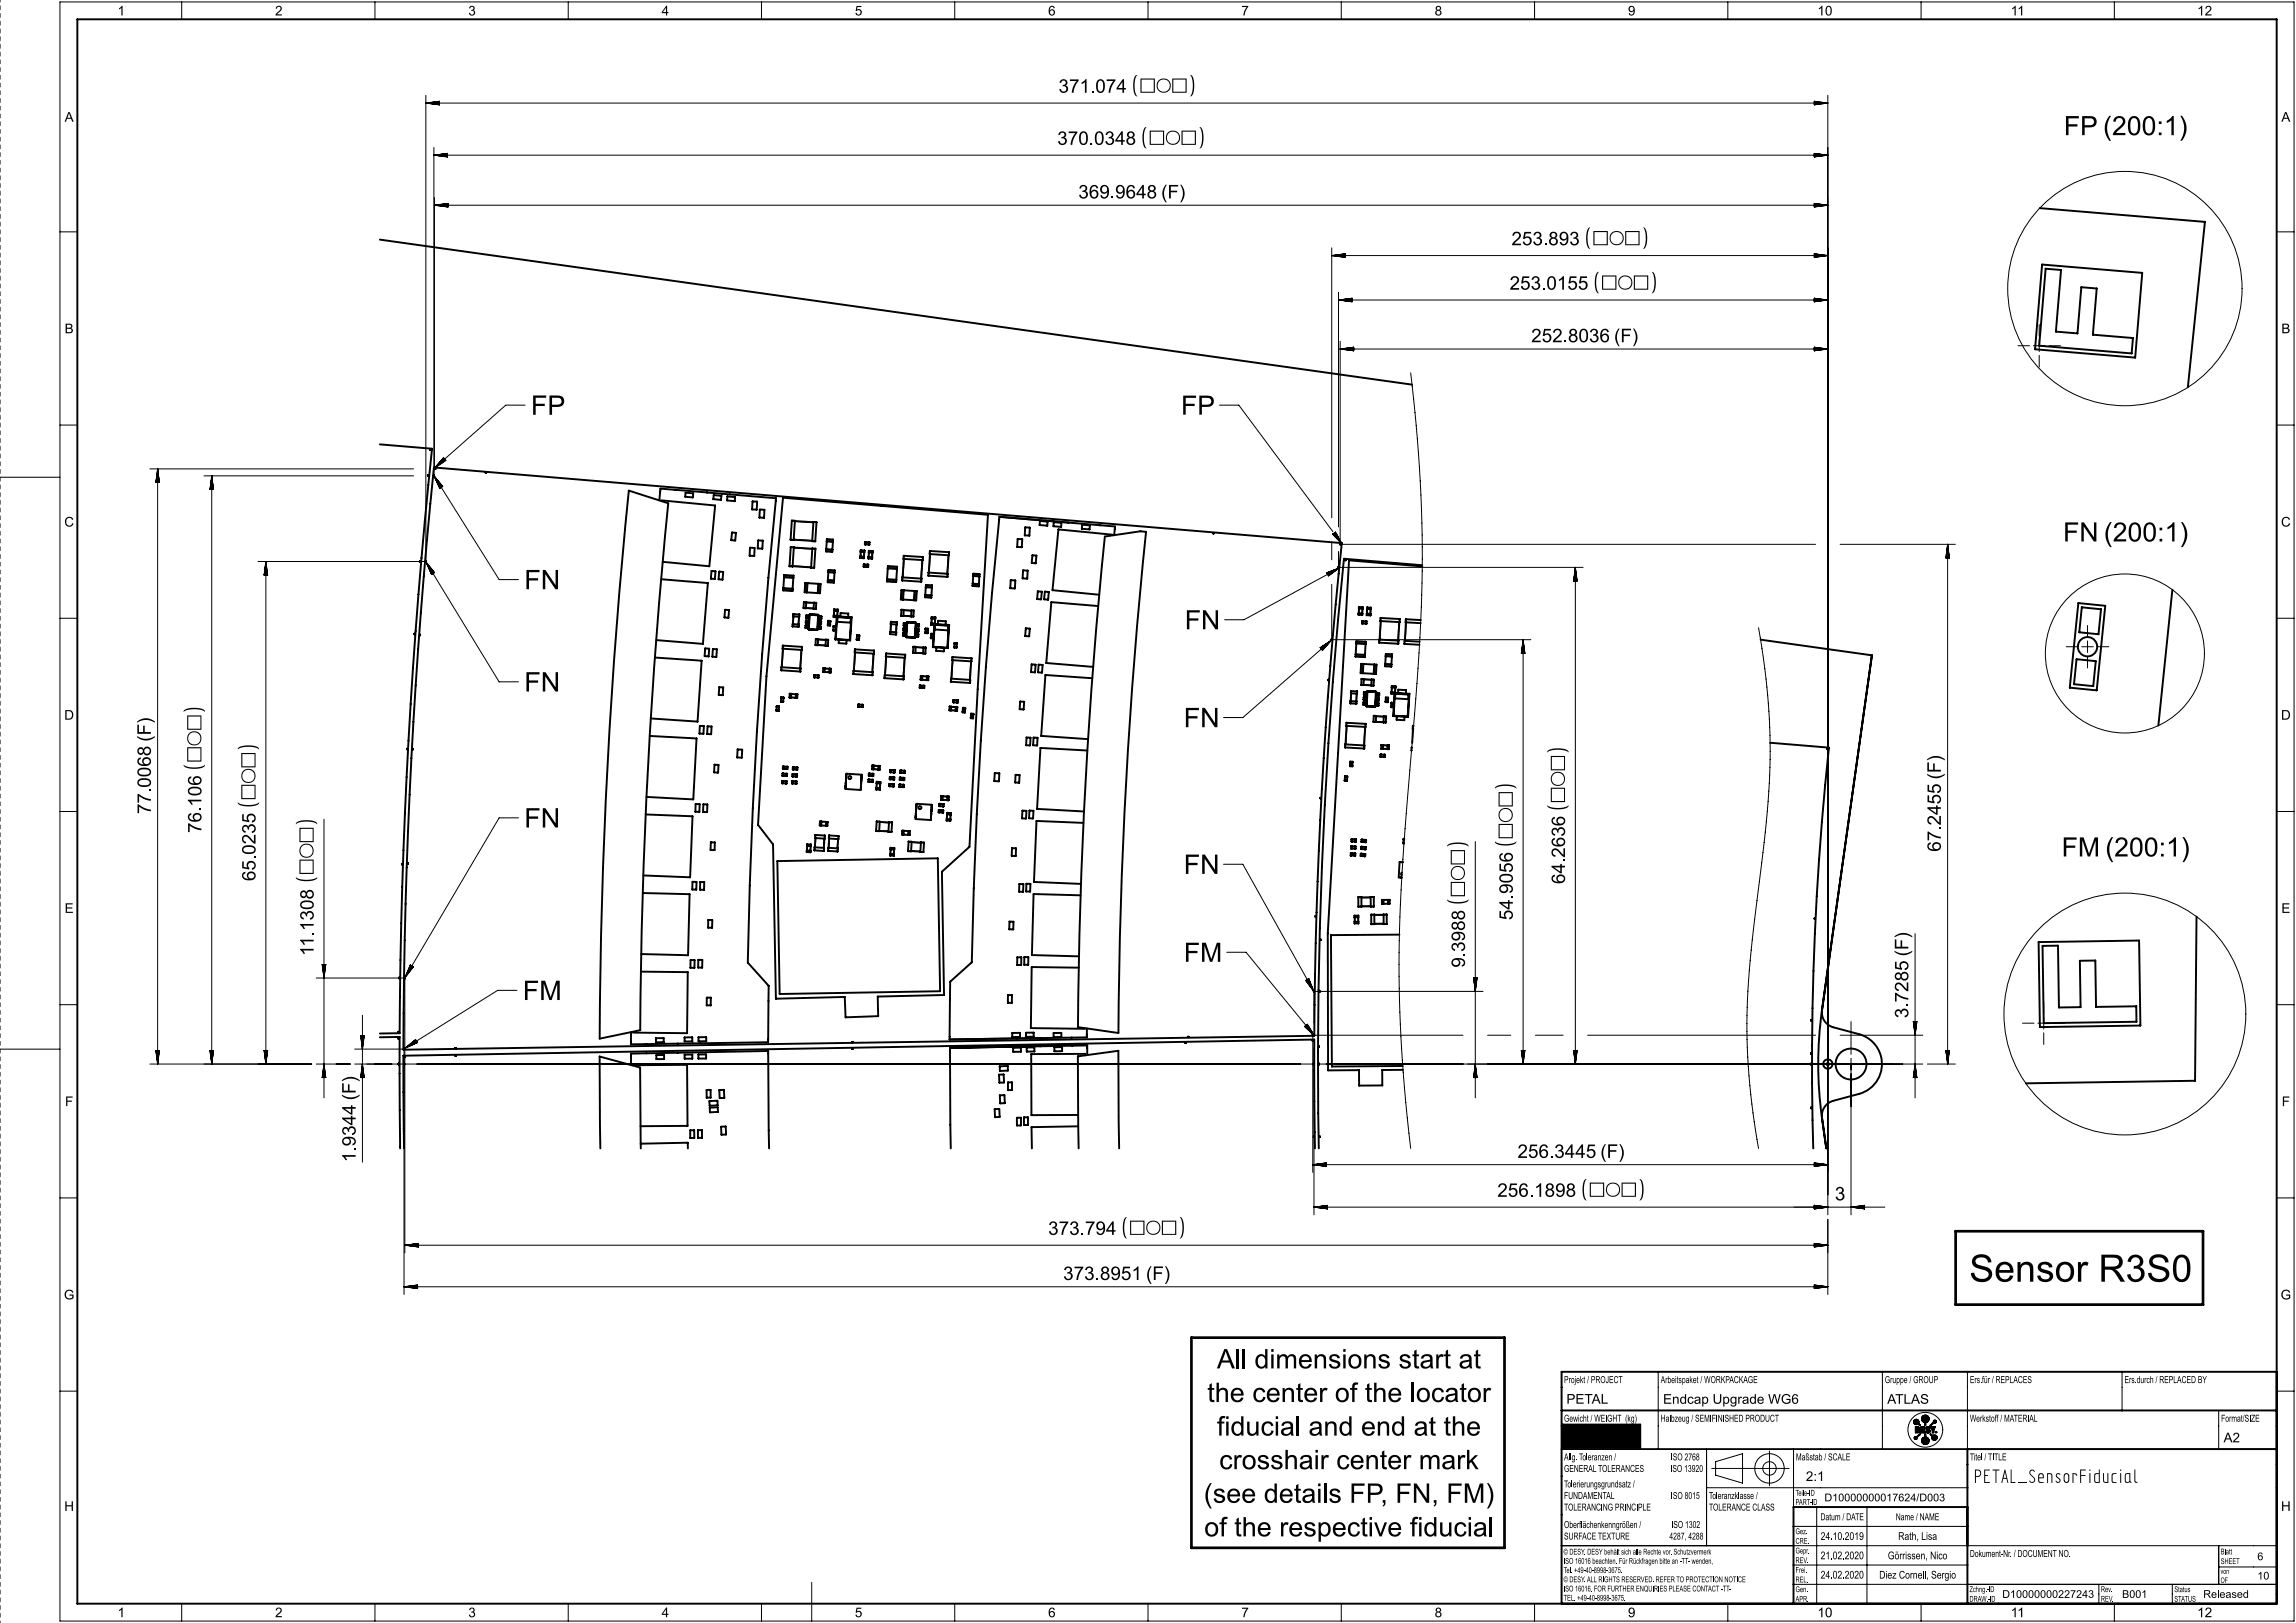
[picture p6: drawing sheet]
<svg xmlns="http://www.w3.org/2000/svg" width="594mm" height="420mm" viewBox="0 0 594 420" stroke-linecap="round" stroke-linejoin="round" font-family="sans-serif">
<defs><g id="words">
<text font-size="9.8" x="509.5" y="331.7">Sensor R3S0</text>
<g font-size="7">
<text x="137.4" y="107.3">FP</text>
<text x="135.6" y="152.5">FN</text>
<text x="135.6" y="178.9">FN</text>
<text x="306.2" y="188.2">FN</text>
<text x="135.6" y="214.1">FN</text>
<text x="306.2" y="226.2">FN</text>
<text x="135.2" y="258.8">FM</text>
<text x="314.8" y="354.1">All dimensions start at</text>
<text x="312.3" y="362.8">the center of the locator</text>
<text x="314.8" y="371.5">fiducial and end at the</text>
<text x="315.4" y="380.2">crosshair center mark</text>
<text x="311.4" y="388.9">(see details FP, FN, FM)</text>
<text x="311.5" y="397.6">of the respective fiducial</text>
</g>
<g font-size="6.9">
<text x="533.9" y="35">FP (200:1)</text>
<text x="305.5" y="107.3">FP</text>
<text x="533.7" y="140.1">FN (200:1)</text>
<text x="306.5" y="162.8">FN</text>
<text x="533.4" y="221.6">FM (200:1)</text>
<text x="306.3" y="248.9">FM</text>
</g>
<g font-size="4.9">
<text x="273.8" y="24">371.074</text>
<text x="273.5" y="37.5">370.0348</text>
<text x="279" y="51.4">369.9648 (F)</text>
<text x="391" y="63.5">253.893</text>
<text x="390.5" y="75">253.0155</text>
<text x="396.1" y="88.6">252.8036 (F)</text>
<text x="39" y="210.7" transform="rotate(-90 39 210.7)">77.0068 (F)</text>
<text x="52.1" y="215.6" transform="rotate(-90 52.1 215.6)">76.106</text>
<text x="502.1" y="220.4" transform="rotate(-90 502.1 220.4)">67.2455 (F)</text>
<text x="66.1" y="228" transform="rotate(-90 66.1 228)">65.0235</text>
<text x="404.9" y="228.8" transform="rotate(-90 404.9 228.8)">64.2636</text>
<text x="391.4" y="238.1" transform="rotate(-90 391.4 238.1)">54.9056</text>
<text x="81.1" y="247.4" transform="rotate(-90 81.1 247.4)">11.1308</text>
<text x="379" y="250.4" transform="rotate(-90 379 250.4)">9.3988</text>
<text x="493.7" y="263.5" transform="rotate(-90 493.7 263.5)">3.7285 (F)</text>
<text x="392.6" y="299.6">256.3445 (F)</text>
<text x="92" y="300.7" transform="rotate(-90 92 300.7)">1.9344 (F)</text>
<text x="387.4" y="309.7">256.1898</text>
<text x="474.7" y="310.6">3</text>
<text x="271.2" y="319.6">373.794</text>
<text x="275" y="331.2">373.8951 (F)</text>
</g>
<text font-size="4.5" x="510.8" y="383.7">PETAL_SensorFiducial</text>
<g font-size="3.5">
<text x="30.4" y="4">1</text>
<text x="71.2" y="4">2</text>
<text x="121.2" y="4">3</text>
<text x="171.2" y="4">4</text>
<text x="221.2" y="4">5</text>
<text x="271.2" y="4">6</text>
<text x="321.2" y="4">7</text>
<text x="371.2" y="4">8</text>
<text x="421.2" y="4">9</text>
<text x="470.2" y="4">10</text>
<text x="520.2" y="4">11</text>
<text x="568.4" y="4">12</text>
<text x="16.7" y="31.5">A</text>
<text x="590.2" y="31.5">A</text>
<text x="16.7" y="86.2">B</text>
<text x="590.2" y="86.2">B</text>
<text x="16.6" y="136.3">C</text>
<text x="590.1" y="136.3">C</text>
<text x="16.6" y="186.2">D</text>
<text x="590.1" y="186.2">D</text>
<text x="16.7" y="236.2">E</text>
<text x="590.2" y="236.2">E</text>
<text x="16.8" y="286.2">F</text>
<text x="590.3" y="286.2">F</text>
<text x="16.5" y="336.3">G</text>
<text x="590" y="336.3">G</text>
<text x="405.2" y="363.2">PETAL</text>
<text x="430.3" y="363.3">Endcap Upgrade WG6</text>
<text x="488.3" y="363.3">ATLAS</text>
<text x="575.3" y="373.3">A2</text>
<text x="467.2" y="383.3">2:1</text>
<text x="16.6" y="391">H</text>
<text x="590.1" y="391">H</text>
<text x="30.4" y="418.5">1</text>
<text x="71.2" y="418.5">2</text>
<text x="121.2" y="418.5">3</text>
<text x="171.2" y="418.5">4</text>
<text x="221.2" y="418.5">5</text>
<text x="271.2" y="418.5">6</text>
<text x="321.2" y="418.5">7</text>
<text x="371.2" y="418.5">8</text>
<text x="421.2" y="418.5">9</text>
<text x="470.2" y="418.5">10</text>
<text x="520.2" y="418.5">11</text>
<text x="568.4" y="418.5">12</text>
</g>
<g font-size="2.8">
<text x="472" y="388.5">D10000000017624/D003</text>
<text x="471" y="398.5">24.10.2019</text>
<text x="491.1" y="398.5">Rath, Lisa</text>
<text x="471" y="403.5">21.02.2020</text>
<text x="488.4" y="403.5">Görrissen, Nico</text>
<text x="584" y="403.8">6</text>
<text x="471" y="408.5">24.02.2020</text>
<text x="486.2" y="408.5">Diez Cornell, Sergio</text>
<text x="518" y="413.5">D10000000227243</text>
<text x="549" y="413.5">B001</text>
<text x="570" y="413.5">Released</text>
<text x="584" y="408.8">10</text>
</g>
<g font-size="2.5">
<text x="404.6" y="357.9">Projekt / PROJECT</text>
<text x="429.6" y="357.9">Arbeitspaket / WORKPACKAGE</text>
<text x="487.6" y="357.9">Gruppe / GROUP</text>
<text x="509.6" y="357.9">Ers.für / REPLACES</text>
<text x="549.6" y="357.9">Ers.durch / REPLACED BY</text>
<text x="404.6" y="367.9">Gewicht / WEIGHT (kg)</text>
<text x="429.6" y="367.9">Halbzeug / SEMIFINISHED PRODUCT</text>
<text x="509.6" y="367.9">Werkstoff / MATERIAL</text>
<text x="574.6" y="367.9">Format/SIZE</text>
<text x="404.6" y="377.9">Allg. Toleranzen /</text>
<text x="432.3" y="377.9">ISO 2768</text>
<text x="464.6" y="377.9">Maßstab / SCALE</text>
<text x="509.6" y="377.9">Titel / TITLE</text>
<text x="404.6" y="380.9">GENERAL TOLERANCES</text>
<text x="432.2" y="380.9">ISO 13920</text>
<text x="404.6" y="384.9">Tolerierungsgrundsatz /</text>
<text x="404.6" y="387.9">FUNDAMENTAL</text>
<text x="432.3" y="387.9">ISO 8015</text>
<text x="442.1" y="387.9">Toleranzklasse /</text>
<text x="404.6" y="390.9">TOLERANCING PRINCIPLE</text>
<text x="404.6" y="395.4">Oberflächenkenngrößen /</text>
<text x="432.4" y="395.4">ISO 1302</text>
<text x="442.1" y="390.9">TOLERANCE CLASS</text>
<text x="471" y="393.4">Datum / DATE</text>
<text x="490.5" y="393.4">Name / NAME</text>
<text x="404.6" y="398.4">SURFACE TEXTURE</text>
<text x="431.9" y="398.4">4287, 4288</text>
<text x="509.6" y="402.9">Dokument-Nr. / DOCUMENT NO.</text>
</g>
<g font-size="2.1">
<text x="464.5" y="387.1">Teile-ID</text>
<text x="464.5" y="389.4">PART-ID</text>
<text x="464.5" y="397">Gez.</text>
<text x="464.5" y="399.5">CRE.</text>
<text x="404.5" y="402.3">© DESY. DESY behält sich alle Rechte vor. Schutzvermerk</text>
<text x="404.5" y="404.7">ISO 16016 beachten. Für Rückfragen bitte an -TT- wenden,</text>
<text x="404.5" y="407.1">Tel. +49-40-8998-3675.</text>
<text x="464.5" y="402">Gepr.</text>
<text x="464.5" y="404.5">REV.</text>
<text x="464.5" y="407">Frei.</text>
<text x="574.5" y="402.3">Blatt</text>
<text x="574.5" y="404.7">SHEET</text>
<text x="404.5" y="409.5">© DESY. ALL RIGHTS RESERVED. REFER TO PROTECTION NOTICE</text>
<text x="404.5" y="411.8">ISO 16016. FOR FURTHER ENQUIRIES PLEASE CONTACT -TT-</text>
<text x="464.5" y="409.5">REL.</text>
<text x="464.5" y="412">Gen.</text>
<text x="509.5" y="412">Zchng.-ID</text>
<text x="543.5" y="412">Rev.</text>
<text x="562.5" y="412">Status</text>
<text x="404.5" y="414.2">TEL. +49-40-8998-3675.</text>
<text x="464.5" y="414.5">APR.</text>
<text x="509.5" y="414.5">DRAW.-ID</text>
<text x="543.5" y="414.5">REV.</text>
<text x="562.5" y="414.5">STATUS</text>
</g>
<g font-size="2">
<text x="574.5" y="407.3">von</text>
<text x="574.5" y="409.6">OF</text>
</g>
</g></defs>
<g fill="none" stroke="#000" stroke-width=".26">
<path d="M0 0v.5M0 1.5v1M0 3.5v1M0 5.5v1M0 7.5v1M0 9.5v1M0 11.5v1M0 13.5v1M0 15.5v1M0 17.5v1M0 19.5v1M15.5 .5h578v419h-578z"/>
<path d="M47 .5v4.5M97 .5v4.5M147 .5v4.5M197 .5v4.5M247 .5v4.5M297 .5v4.5M347 .5v4.5M397 .5v4.5M447 .5v4.5M497 .5v4.5M547 .5v4.5M0 21.5v1"/>
<path d="M0 23.5v1M0 25.5v1M0 27.5v1M0 29.5v1M0 31.5v1M0 33.5v1M0 35.5v1M0 37.5v1M0 39.5v1M110.2 26.7h362.7M110.2 24.7v120.6h-43.4M110.6 26.7h3.1"/>
<path d="M110.9 26.6h2.8M110.9 26.8h2.8M111.3 26.5h2.4M111.3 26.8h2.4M111.7 26.5h2M111.7 26.9h2M112.1 26.4h1.6M112.2 38.2v84.9M112.5 27h1.2M112.9 27h.8M112.9 26.3h.8M113.3 27.1h.4"/>
<path d="M113.3 26.3h.4M113.6 26.2h.1M113.7 26.2v.9l-3.5-.4M113.7 26.2l-3.5 .5M114.2 39.9h1.5M114.6 39.8h1.1M115 39.8h.7M115.7 39.7h.1M115.7 39.7v.9M115.7 39.7l-3.5 .5M469.4 26.4h1.6M469.4 26.5h1.9"/>
<path d="M469.4 26.5h2.3M469.4 26.6h2.7M469.4 27h.8M469.4 27h1.2M469.4 26.8h2.3M469.4 26.8h2.7M469.4 26.7h3.1M469.4 26.2h.1M469.4 26.3h.4M469.4 26.3h.8M469.4 26.2v.9l3.5-.4M469.4 39.7v.9"/>
<path d="M469.4 39.7l3.5 .5M469.4 39.7h.1M469.4 39.7l.8 .1M469.4 39.8h1.2M469.4 39.9h1.6M469.4 40h2.3M469.4 26.2l3.5 .5M469.8 27.1h-.4M471.3 26.9h-1.9M472.9 24.7v289.7M0 41.5v1M0 43.5v1"/>
<path d="M0 45.5v1M0 47.5v1M0 49.5v1M0 51.5v1M0 53.5v1M0 55.5v1M0 57.5v1M0 59.5v1M112.2 40.2h360.7M112.2 40.2l3.5 .4M112.4 51.1v70.2M112.4 53.1h360.5"/>
<path d="M112.4 53.1l3.5 .5M112.6 40.1h3.1M112.6 40.2h3.1M112.8 53.1h3.1M112.8 53.2h3.1M113 40.1h2.7M113.2 53h2.7M113.2 53.2h2.7M113.4 40h2.3M113.4 40.3h2.3M113.8 40.4h1.9M113.9 52.9h2"/>
<path d="M113.9 53.3h2M114.2 40.4h1.5M114.3 52.8h1.6M114.3 53.4h1.6M114.6 40.5h1.1M114.7 52.8h1.2M114.7 53.4h1.2M115.1 53.5h.8M115.3 40.6h.4M115.5 52.7h.4M115.7 40.6h.1M115.9 52.6h.1"/>
<path d="M115.9 53.6h.1M115.9 52.6v1M115.9 52.6l-3.5 .5M469.4 52.6v1M469.4 40.1h2.7M469.4 40.1h3.1M469.4 40.6h.1M469.4 40.6h.4M469.4 40.4h1.6M469.4 40.4h1.9M469.4 40.3h2.3M469.4 52.6l3.5 .5"/>
<path d="M469.4 52.6h.1M469.4 52.7h.4M469.4 52.7l1.2 .1M469.4 52.8h1.6M469.4 52.9h1.9M469.4 53h2.7M469.4 53.1h3.1M469.4 53.6h.1M469.4 53.4h1.2M469.4 53.4h1.6M469.4 53.3h1.9M469.4 53.2h3.1"/>
<path d="M470.2 53.5h-.8M470.6 40.5h-1.2M472.1 53.2l-2.7 .1M472.5 40.2l-3.1 .1M472.9 40.2l-3.5 .4M472.9 53.1l-3.5 .5M0 61.5v1M0 63.5v1M0 65.5v1M0 67.5v1M0 69.5v1M0 71.5v1"/>
<path d="M0 73.5v1M0 75.5v1M0 77.5v1M0 79.5v1M15.5 60h4.5M344.5 64.1v69.9M344.5 66.1h128.4M344.5 66.1l3.5 .5M344.9 66.1h3.1M345.3 66h2.7M345.3 66.2h2.7M345.7 66h2.3"/>
<path d="M345.7 66.3h2.3M346.1 65.9h1.9M346.1 66.3h1.9M346.3 75.6v60.8M346.3 77.6h126.6M346.7 77.7h3.1M346.8 65.8h1.2M346.8 66.4h1.2M347.1 77.7h2.7M347.1 77.5h2.7M347.2 65.8h.8M347.2 66.5h.8"/>
<path d="M347.4 77.8h2.4M347.4 77.5h2.4M347.6 65.7h.4M347.6 66.5h.4M347.8 77.8h2M347.8 77.4h2M348 65.7h.1M348 66.6h.1M348 65.7v.9M348 65.7l-3.5 .4M348.2 77.4h1.6M348.6 77.9h1.2"/>
<path d="M349 78h.8M349 77.3h.8M349.4 78h.4M349.4 77.2h.4M349.8 77.2h.1M349.8 77.2v.9l-3.5-.5M349.8 77.2l-3.5 .4M469.4 65.7v.9M469.4 77.2v.9l3.5-.5M469.4 65.7l3.5 .4M469.4 65.7h.1M469.4 65.7h.4"/>
<path d="M469.4 65.8h.8M469.4 65.8h1.2M469.4 65.9h1.9M469.4 66h2.3M469.4 66h2.7M469.4 66.1h3.1M469.4 66.6h.1M469.4 66.5h.4M469.4 66.5h.8M469.4 66.4h1.2M469.4 66.3h2.3M469.4 66.2h2.7"/>
<path d="M469.4 78h.8M469.4 77.9h1.2M469.4 77.8h2.3M469.4 77.7h2.7M469.4 77.7h3.1M469.4 77.2h.1M469.4 77.2h.4M469.4 77.3h.8M469.4 77.3l1.6 .1M469.4 77.4h1.9M469.4 77.5h2.3M469.4 77.5h2.7"/>
<path d="M469.4 77.2l3.5 .4M469.8 78l-.4 .1M471.3 66.3l-1.9 .1M471.3 77.8l-1.9 .1M472.9 66.1l-3.5 .5M589 60h4.5M0 81.5v1M0 83.5v1M0 85.5v1M0 87.5v1M0 89.5v1M0 91.5v1"/>
<path d="M0 93.5v1M0 95.5v1M0 97.5v1M0 99.5v1M346.7 88.3v52.6h123M346.7 90.3h126.2M346.7 90.3l3.5 .5M347.1 90.4h3.1M347.5 90.2h2.7M347.5 90.4h2.7M347.9 90.2h2.3M347.9 90.5h2.3"/>
<path d="M348.3 90.1h1.9M348.3 90.5h1.9M349 90h1.2M349 90.6h1.2M349.4 90h.8M349.4 90.7h.8M349.8 89.9h.4M349.8 90.7h.4M350.2 89.9h.1M350.2 90.8h.1M350.2 89.9v.9M350.2 89.9l-3.5 .4"/>
<path d="M365 96.5a382.2 382.2 0 0 1 1.6 80.4l-2.5 29.7a416.9 416.9 0 0 0-1.5 64.6l1.1 14.1 1.3 11.9M469.4 89.9v.9M469.4 89.9l3.5 .4M469.4 89.9h.1M469.4 89.9h.4M469.4 90h.8M469.4 90h1.2M469.4 90.1h1.9M469.4 90.2h2.3M469.4 90.2h2.7M469.4 90.8h.1M469.4 90.7h.4"/>
<path d="M469.4 90.7h.8M469.4 90.6h1.2M469.4 90.5h2.3M469.4 90.4h2.7M469.4 90.4h3.1M471.3 90.5l-1.9 .1M472.9 90.3l-3.5 .5M522.1 89.5h3M526.1 89.5h3M527.6 84v3M527.6 88v3M527.6 92v3"/>
<path d="M530.1 89.5h3M0 101.5v1M0 103.5v1M0 105.5v1M0 107.5v1M0 109.5v1M0 111.5v1M0 113.5v1M0 115.5v1M0 117.5v1M0 119.5v1M15.5 110h4.5"/>
<path d="M114.7 118.5l.6 .7M114.7 118.5l-2.3 2.6M114.7 118.5h.1M114.8 118.5l-.6 .6M114.8 118.6l-.9 .8M114.9 118.6l-1.2 1.1M114.9 118.7l-1.5 1.3M115 118.7l-2.1 1.8M115 118.8l-2.3 2M115.2 119l-1.5 1.3M115.2 119l-1.2 1M115.2 119l-.9 .8"/>
<path d="M115.3 119.1l-.3 .3M115.3 119.2h.1M115.3 119.2l-2.9 1.9M135.9 104.8h-5l-18.5 16.3M315.5 104.8h5l24.3 32.8M589 110h4.5M0 121.5v1M0 125.5v1M0 127.5v1M0 129.5v1M0 131.5v1M0 133.5v1"/>
<path d="M0 135.5v1M0 137.5v1M0 139.5v1M15.5 123.5h-15.5v1M38.8 121.3h68.2M40.3 124.8h.9M40.3 124.8h.1M40.4 124.4v.4M40.4 124v.8M40.5 123.7v1.1M40.6 122.9v1.9M40.6 122.5v2.3"/>
<path d="M40.7 122.1v2.7M40.7 121.7v3.1M40.8 121.3v154.1M40.8 121.3l-.5 3.5M40.8 121.3l.4 3.5M40.9 122.1v2.7M40.9 122.5v2.3M41 122.9v1.9M41.1 123.7v1.1M41.1 124v.8M41.2 124.4v.4M41.2 124.8h.1"/>
<path d="M52.8 123.1h54.2M54.3 126.6h.9M54.3 126.6h.1M54.4 125.8v.8M54.5 125.5v1.1M54.5 125.1v1.5M54.6 124.7v1.9M54.7 123.9v2.7M54.7 123.5v3.1M54.8 123.1v152.3M54.8 123.1l-.5 3.5M54.8 123.1l.4 3.5"/>
<path d="M54.8 123.5v3.1M54.9 123.9v2.7M55 124.7v1.9M55 125.1v1.5M55.1 125.5v1.1M55.2 126.2v.4M55.2 126.6h.1M112.3 123.1l16.8 26.9h5M112.3 123.1l1.5 3.3M112.3 123.1l2.2 2.8M112.4 123.5l1.7 2.6M112.6 123.9l1.4 2.3-1.2-2"/>
<path d="M112.8 123.7l1.4 2.4M112.9 124.6l1.1 1.6M113 124l1.3 2M113 120.7l2.1-1.8-2.4 2M113.3 125.3l.6 1M113.3 124.3l1 1.7M113.4 125.6l.4 .7M113.5 124.6l.9 1.4M113.6 126l.2 .4M114 125.2l.4 .7M114.3 125.5l.2 .4M114.5 125.8v.1"/>
<path d="M114.5 125.9l-.7 .5M344.8 138.3l2.4 2.5M344.8 138.3h.1M344.8 138.2l.5 .6M344.9 138.2l.7 .9M344.9 138.1l1 1.3M345.1 138l1.9 2.5M345.1 138l2.1 2.8M345.2 138l1.8 2.5M345.2 137.9l1.6 2.2M345.3 137.9l1.2 1.5M345.3 137.8l1 1.3"/>
<path d="M345.4 137.8l.7 1M345.5 137.7l.2 .4M345.5 137.7h.1M345.5 137.7l1.7 3.1M345.5 137.7l-.7 .6M346.1 139.7l-1.1-1.6 1.7 2.1M0 141.5v1M0 143.5v1M0 145.5v1M0 147.5v1M0 149.5v1M0 151.5v1"/>
<path d="M0 153.5v1M0 155.5v1M0 157.5v1M0 159.5v1M15.5 160h4.5M68.3 148.8h.9M68.3 148.8h.1M68.4 148.4v.4M68.4 148v.8M68.5 147.6v1.2M68.6 146.8v2M68.6 146.5v2.3"/>
<path d="M68.7 146.1v2.7M68.8 145.3v130.1M68.8 145.3l-.5 3.5M68.8 145.3l.4 3.5M68.8 145.7v3.1M68.9 146.1v2.7M68.9 146.5v2.3M69 146.8v2M69.1 147.6v1.2M69.1 148v.8M69.2 148.4v.4M69.2 148.8h.1"/>
<path d="M110.2 145.4l18.9 31h5M110.2 145.4l1.4 3.2M110.2 145.4l2.2 2.8M110.2 145.4l1.7 3.1-1.4-2.4M110.7 146.5l1.2 2M110.7 146l1.4 2.4M110.8 146.8l1 1.7M110.9 146.3l1.2 2M111 147.2l.8 1.4M111.3 147.9l.4 .7M111.4 146.9l.8 1.4M111.5 148.3l.2 .3"/>
<path d="M111.6 148.6h.1M111.7 147.2l.6 1M111.9 147.5l.4 .7M112.2 147.8l.2 .4M112.4 148.1v.1M112.4 148.2l-.8 .4M343.3 148.2l.4 .8M343.3 148.2h.1M343.7 149h.1M344 147.9l-.7 .4M344 148.8l-.3 .2M344.5 140.4v4.5"/>
<path d="M344.5 151.2v14.3h51.5M344.7 148.3l-1 .6M344.8 147.6l-1.5 .7 1.1-.5M345 148.1l-1.4 .7M345.1 147.5l-1.7 .9M345.8 147.2l-2.4 1.3M345.9 147.4l-2.3 1.4 1.7-.9M346.2 147.1l-2.7 1.5M346.3 147.2l-2.8 1.5M346.3 142.7v4.1h63.3M346.6 146.9l-24.8 13.5h-5M346.6 146.9l-3.3 1.3"/>
<path d="M346.6 146.9l-2.9 2.1M407.1 150.3h.1M407.2 149.9v.4M407.2 149.5v.8M407.3 149.1v1.2M407.4 148.4v1.9M407.4 148v2.3M407.5 147.6v2.7M407.6 146.8v128.6M407.6 146.8l-.5 3.5M407.6 146.8l.4 3.5h-.9M407.6 147.2v3.1"/>
<path d="M407.7 147.6v2.7M407.7 148v2.3M407.8 148.4v1.9M407.9 149.1v1.2M407.9 149.5v.8M408 149.9v.4M476.1 140.9h29.8M503.4 144.4h.9M503.4 144.3v.1M503.5 143.9v.5M503.5 143.6v.8M503.6 143.2v1.2"/>
<path d="M503.7 142.4v2M503.7 142v2.4M503.8 141.6v2.8M503.8 141.2v3.2M503.9 140.9v134.5M503.9 140.9l-.5 3.5M503.9 140.9l.4 3.5M504 141.6v2.8M504 142v2.4M504.1 142.4v2M504.2 143.2v1.2M504.2 143.6v.8"/>
<path d="M504.3 143.9v.5M504.3 144.3v.1M589 160h4.5M0 161.5v1M0 163.5v1M0 165.5v1M0 167.5v1M0 169.5v1M0 171.5v1M0 173.5v1M0 175.5v1M0 177.5v1"/>
<path d="M0 179.5v1M341.5 167.6l.7 .7M341.6 167.6h.1M342.2 168.3h.1M342.4 168l-.3 .3M342.5 166.9l-.9 .8 .6-.5M342.9 167.4l-.8 .8M343.2 166.5l-1.5 1.3 1.2-1.1M343.2 167.1l-1.2 1M343.5 166.8l-1.5 1.3M343.8 166.1l-2 1.7M344 166.2l-2.1 1.8"/>
<path d="M344.2 165.9l-2.4 2M344.2 165.9l-2.3 2.1M344.5 165.6l-23 20.1h-5M344.5 165.6l-3 2M344.5 165.6l-2.3 2.7M393.6 169h.1M393.6 168.6v.4M393.7 168.2v.8M393.7 167.9v1.1M393.8 167.1v1.9M393.9 166.7v2.3M393.9 166.3v2.7"/>
<path d="M394 165.5v109.9M394 165.5l-.4 3.5M394 165.5l.5 3.5h-.9M394.1 165.9v3.1M394.1 166.3v2.7M394.2 166.7v2.3M394.2 167.1v1.9M394.3 167.9v1.1M394.4 168.2v.8M394.5 168.6v.4M455 162.5a176.2 176.2 0 0 1 1.1 58.1l-2.2 17.3a178.2 178.2 0 0 0-.4 50.1l1.5 9.2M534.6 167.4h3"/>
<path d="M538.6 167.4h3M540.1 161.9v3M540.1 165.9v3M540.1 169.9v3M542.6 167.4h3M0 181.5v1M0 183.5v1M0 185.5v1M0 187.5v1M0 189.5v1M0 191.5v1M0 193.5v1"/>
<path d="M0 195.5v1M0 197.5v1M0 199.5v1M0 201.5v1M0 203.5v1M0 205.5v1M0 207.5v1M0 209.5v1M0 211.5v1M0 213.5v1M0 215.5v1M0 217.5v1"/>
<path d="M0 219.5v1M15.5 210h4.5M83.8 212v72.1M134.1 211.6h-5l-24.3 41.4M381.7 217.8v66.3M589 210h4.5M0 221.5v1M0 223.5v1M0 225.5v1M0 227.5v1M0 229.5v1M0 231.5v1"/>
<path d="M0 233.5v1M0 235.5v1M0 237.5v1M0 239.5v1M316.5 223.7h5l18.4 32.9M0 241.5v1M0 243.5v1M0 245.5v1M0 247.5v1M0 249.5v1M0 251.5v1M0 253.5v1"/>
<path d="M0 255.5v1M0 257.5v1M0 259.5v1M15.5 260h4.5M81.8 253.1h22.9v71.1M83.4 249.6l.4 3.5 .5-3.5M83.4 249.6h.9M83.4 249.6h.1M83.4 249.6l.1 .8M83.5 249.6v1.2M83.6 249.6v1.6M83.6 249.6v1.9"/>
<path d="M83.7 249.6v2.7M83.8 249.6v3.1M83.9 249.6v3.1M84 249.6v2.3M84 249.6v1.9M84.1 249.6v1.6M84.2 249.6l-.1 1.2M84.2 249.6v.4M84.3 249.6h.1M106.1 249.7l.8 .5M106.1 249.7l-1.3 3.3M106.2 249.7l-.1 .1"/>
<path d="M106.2 249.8l-.2 .3M106.2 251.1l.6-1-.8 1.3M106.2 249.8l-.5 1M106.3 249.8l-.8 1.4M106.4 249.9l-1 1.6M106.4 249.9l-1.2 2M106.5 249.9l-1.6 2.7M106.6 250l-1.6 2.7M106.7 250l-1.5 2.4M106.7 250.1l-1 1.7M106.9 250.2l-.5 .6M106.9 250.2h.1"/>
<path d="M106.9 250.2l-2.1 2.8M133.7 256.3h-5l-23.9 15M317.4 246.4h5l17.7 21.7M337.8 253.7l2.1 2.9M337.8 253.7h.1M337.8 253.7l.2 .4M337.9 253.7l.4 .7M337.9 253.6l.8 1.4M338 253.6l1 1.7M338.1 253.6l1.1 2M338.1 253.5l1.3 2.4M338.2 253.5l1.7 3.1"/>
<path d="M338.3 253.4l1.3 2.4M338.3 253.4l1.2 2.1M338.4 253.4l.9 1.7M338.5 253.4l.5 1M338.5 253.3l.4 .7M338.6 253.3l.2 .4M338.6 253.3h.1M338.6 253.3l1.3 3.3M338.6 253.3l-.8 .4M381.2 253.1h.9M381.2 253.1l.5 3.5 .4-3.5M381.2 253.1h.1"/>
<path d="M381.3 253.1v.4M381.3 253.1v.8M381.4 253.1v1.5M381.5 253.1v1.9M381.5 253.1v2.3M381.6 253.1v3.1M381.7 253.1v3.1M381.8 253.1v2.7M381.9 253.1l-.1 2.3M381.9 253.1v1.5M382 253.1v1.1M382 253.1v.8"/>
<path d="M382.1 253.1v.4M383.7 256.6h-43.8v8.1M495.5 241.6v42.5M528.7 259.3v3M589 260h4.5M0 261.5v1M0 263.5v1M0 265.5v1M0 267.5v1M0 269.5v1M0 273.5v1M0 275.5v1"/>
<path d="M0 277.5v1M0 279.5v1M15.5 271.5h-15.5v1M38.8 275.4h41.8M40.3 271.9h.9M40.3 271.9l.5 3.5M40.3 271.9h.1M40.4 271.9v.4M40.4 271.9v.8M40.5 271.9v1.1M40.5 271.9l.1 1.9M40.6 271.9v2.3"/>
<path d="M40.7 271.9v2.7M40.7 271.9v3.1M40.9 271.9v2.7M40.9 271.9v2.3M41 271.9v1.9M41.1 271.9v1.1M41.1 271.9v.8M41.2 271.9v.4M41.2 271.9h.1M41.2 271.9l-.4 3.5M54.3 271.9h.9M54.3 271.9l.5 3.5"/>
<path d="M54.3 271.9h.1M54.4 271.9v.8M54.5 271.9v1.1M54.5 271.9v1.5M54.6 271.9v1.9M54.6 271.9l.1 2.7M54.7 271.9v3.1M54.8 271.9v3.1M54.9 271.9v2.7M55 271.9v1.9M55 271.9v1.5M55.1 271.9v1.1"/>
<path d="M55.2 271.9v.4M55.2 271.9h.1M55.2 271.9l-.4 3.5M68.3 271.9h.9M68.3 271.9l.5 3.5M68.3 271.9h.1M68.4 271.9v.4M68.4 271.9v.8M68.5 271.9v1.1M68.5 271.9l.1 1.9M68.6 271.9v2.3M68.7 271.9v2.7"/>
<path d="M68.8 271.9v3.1M68.9 271.9v2.7M68.9 271.9v2.3M69 271.9v1.9M69.1 271.9v1.1M69.1 271.9v.8M69.2 271.9v.4M69.2 271.9h.1M69.2 271.9l-.4 3.5M81.8 275.4h8.8M83.4 278.9l.4-3.5 .5 3.5M83.4 278.9h.9"/>
<path d="M83.4 278.8v.1M83.5 278.1v.8M83.5 277.7v1.2M83.6 277.3v1.6M83.6 276.9v2M83.7 276.1v2.8M83.8 275.7v3.2M83.9 275.7v3.2M84 276.5v2.4M84 276.9v2M84.1 277.3v1.6M84.1 277.7v1.2"/>
<path d="M84.2 278.4v.5M84.3 278.8v.1M91.8 275.4h248.2M91.8 271.5h12.7v63.5M93.3 278.9h.9M93.3 278.9l.5-3.5 .4 3.5M93.3 268l.5 3.5 .4-3.5M93.3 268h.9M93.3 268l.1 .4M93.4 278.4v.5M93.4 268v.8M93.4 278.1v.8"/>
<path d="M93.5 268v1.2M93.5 277.7v1.2M93.5 268v1.6M93.5 277.3v1.6M93.6 268v2.3M93.6 276.5v2.4M93.7 268v2.7M93.7 276.1v2.8M93.7 268v3.1M93.7 275.7v3.2M93.8 262.7v38M93.9 268v2.7"/>
<path d="M93.9 276.1v2.8M93.9 268v2.3M93.9 276.5v2.4M94 268v1.9M94 276.9v2M94 277.3v1.6M94.1 268l-.1 1.6M94.1 268v.8M94.1 278.1v.8M94.2 268v.4M94.2 278.4v.5M94.2 268h.1"/>
<path d="M94.2 278.8v.1M104.8 271.3l2.7-2.3 .5 .8zM107.5 269h.1M107.5 269.1l-.3 .2M107.6 269.1l-1 .7M107.6 269.2l-1.3 .8M107.6 269.2l-1.6 1.1M107.7 269.3l-2.3 1.5M107.7 269.4l-2.6 1.6M107.8 269.5l-2.7 1.6M107.8 269.5l-2.3 1.4M107.9 269.6l-1.7 1"/>
<path d="M107.9 269.6l-1.4 .9M107.9 269.7l-1 .6M108 269.8l-.7 .3M108 269.8h.1M337.5 265.7l2.6 2.4M337.5 265.6v.1M337.6 265.6l.2 .3M337.6 265.6l.8 .9M337.8 265.4l1.7 2.1M337.8 265.4l2 2.4M337.9 265.3l2 2.4M337.9 265.3l1.8 2.1"/>
<path d="M338 265.2l1.3 1.5M338.1 265.1l.5 .7M338.2 265.1h.1M338.2 265.1l1.9 3M338.2 265.1l-.7 .6M338.7 266.7l-1-1.2 1.2 1.5M338.9 266.1l-.8-.9 1 1.2M339.9 271.1v43.3M341 275.4h156.5M378.5 267.9h-38.9v35.5M381.2 278.9h.9M381.2 278.9l.5-3.5 .4 3.5"/>
<path d="M381.2 278.8v.1M381.3 278.4v.5M381.3 278.1v.8M381.4 277.3v1.6M381.5 276.9v2M381.5 276.5v2.4M381.6 275.7v3.2M381.7 275.7v3.2M381.8 276.1v2.8M381.8 276.5v2.4M381.9 277.3v1.6M382 277.7v1.2"/>
<path d="M382 278.1v.8M382.1 278.4v.5M384.9 267.9h6M393.6 271.9h.9l-.5 3.5M393.6 271.9l.4 3.5M393.6 271.9h.1M393.6 271.9v.4M393.7 271.9v.8M393.7 271.9v1.1M393.8 271.9v1.9M393.9 271.9v2.3M393.9 271.9v2.7"/>
<path d="M394.1 271.9v3.1M394.1 271.9v2.7M394.2 271.9v2.3M394.3 271.9l-.1 1.9M394.3 271.9v1.1M394.4 271.9v.8M394.5 271.9v.4M397.2 267.9h7.2M407.1 271.9h.9l-.4 3.5M407.1 271.9l.5 3.5M407.1 271.9h.1M407.2 271.9v.4"/>
<path d="M407.2 271.9v.8M407.3 271.9v1.1M407.3 271.9l.1 1.9M407.4 271.9v2.3M407.5 271.9v2.7M407.6 271.9v3.1M407.7 271.9v2.7M407.7 271.9v2.3M407.8 271.9v1.9M407.9 271.9v1.1M407.9 271.9v.8M408 271.9v.4"/>
<path d="M410.7 267.9h59M476.1 267.9h21.4M478.9 264.4v8.5M478.9 273.9v40.5M495 278.9h.9M495 278.9l.5-3.5 .4 3.5M495 264.4l.5 3.5 .4-3.5M495 264.4h.9M495 264.4h.1M495 278.8v.1M495 264.4v.4M495 278.4v.5"/>
<path d="M495.1 264.4v.8M495.1 278.1v.8M495.1 264.4l.1 1.6M495.2 277.3v1.6M495.3 264.4v2M495.3 276.9v2M495.3 264.4v2.3M495.3 276.5v2.4M495.4 264.4v2.7M495.4 276.1v2.8M495.5 264.4v3.1M495.5 275.7v3.2"/>
<path d="M495.6 264.4v2.7M495.6 276.1v2.8M495.6 276.5v2.4M495.7 264.4l-.1 2.3M495.7 264.4v1.6M495.7 277.3v1.6M495.8 264.4v1.2M495.8 277.7v1.2M495.8 264.4v.8M495.8 278.1v.8M495.9 278.4v.5M495.9 264.4v.4"/>
<path d="M498.6 275.4h7.3M503.4 271.9h.9M503.4 271.9l.5 3.5M503.4 271.9h.1M503.5 271.9v.4M503.5 271.9v.8M503.6 271.9v1.1M503.6 271.9l.1 1.9M503.7 271.9v2.3M503.8 271.9v2.7M503.8 271.9v3.1M504 271.9v2.7"/>
<path d="M504 271.9v2.3M504.1 271.9v1.9M504.2 271.9v1.1M504.2 271.9v.8M504.3 271.9v.4M504.3 271.9h.1M504.3 271.9l-.4 3.5M523.2 264.8h3M527.2 264.8h3M528.7 263.3v3M528.7 267.3v3M531.2 264.8h3"/>
<path d="M0 281.5v1M0 283.5v1M0 285.5v1M0 287.5v1M0 289.5v1M0 291.5v1M0 293.5v1M0 295.5v1M0 297.5v1M0 299.5v1M0 301.5v1M0 303.5v1"/>
<path d="M0 305.5v1M0 307.5v1M0 309.5v1M0 311.5v1M0 313.5v1M0 315.5v1M0 317.5v1M0 319.5v1M15.5 310h4.5M339.6 301.4h133.3M339.6 301.4l3.5 .5M339.9 312.4h147.7"/>
<path d="M339.9 312.4l3.5 .4M340 301.3h3.1M340 301.4h3.1M340.3 312.3h3.1M340.3 312.4h3.1M340.4 301.3h2.7M340.4 301.5h2.7M340.7 312.3h2.7M341.1 312.2h2.3M341.1 312.5h2.3M341.2 301.2h1.9M341.2 301.6h1.9"/>
<path d="M341.5 312.6h1.9M341.6 301.1h1.5M341.6 301.6h1.5M341.9 312.1h1.5M341.9 312.6h1.5M341.9 301.1h1.2M341.9 301.7h1.2M342.3 312.1h1.1M342.3 312.7h1.1M342.3 301h.8M342.6 312h.8M342.7 301.8h.4"/>
<path d="M343 312.8h.4M343.1 300.9h.1M343.1 301.9h.1M343.1 300.9v1M343.1 300.9l-3.5 .5M343.4 311.9h.1M343.4 312.8h.1M343.4 311.9v.9M343.4 311.9l-3.5 .5M469.4 300.9v1M469.4 311.9v.9M469.4 311.9l3.5 .5-3.5 .4"/>
<path d="M469.4 311.9h.1M469.4 312h.8M469.4 312.1h1.2M469.4 312.1h1.6M469.4 312.2h2.3M469.4 312.3h2.7M469.4 312.3h3.1M469.4 312.8h.1M469.4 312.8h.4M469.4 312.6h1.6M469.4 312.6h1.9M469.4 312.5h2.3"/>
<path d="M469.4 300.9l3.5 .5M469.4 300.9h.1M469.4 301h.8M469.4 301.1h1.2M469.4 301.1h1.6M469.4 301.2h1.9M469.4 301.2l2.7 .1M469.4 301.3h3.1M469.4 301.9h.1M469.4 301.8h.4M469.4 301.6h1.6M469.4 301.6h1.9"/>
<path d="M469.4 301.4h3.1M470.6 312.7h-1.2M470.6 301.7h-1.2M472.1 301.5h-2.7M472.5 312.4l-3.1 .1M472.9 315.6v19.4M472.9 301.4l-3.5 .5M479.3 312.3h3.1M479.3 312.4h3.1M479.7 312.3h2.7M480 312.2h2.4M480 312.5h2.4"/>
<path d="M480.4 312.6h2M480.8 312.1h1.6M480.8 312.6h1.6M481.2 312.1h1.2M481.2 312.7h1.2M481.6 312h.8M482 312.8h.4M482.4 311.9h.1M482.4 312.8h.1M482.4 311.9l-3.5 .5 3.5 .4M482.4 311.9v.9M589 310h4.5"/>
<path d="M0 321.5v1M0 323.5v1M0 325.5v1M0 327.5v1M0 329.5v1M0 331.5v1M0 333.5v1M0 335.5v1M0 337.5v1M0 339.5v1M104.5 333h368.4M104.5 333l3.5 .5"/>
<path d="M104.7 322.2h368.2M104.7 322.2l3.5 .5M104.9 333h3.1M105.1 322.2h3.1M105.1 322.3h3.1M105.3 332.9h2.7M105.3 333.1h2.7M105.5 322.3h2.7M105.7 332.8h2.3M105.7 333.1h2.3M105.9 322.1h2.3M105.9 322.4h2.3"/>
<path d="M106.1 332.8h1.9M106.1 333.2h1.9M106.3 322h1.9M106.7 322h1.5M106.7 322.5h1.5M106.8 332.7h1.2M106.8 333.3h1.2M107 321.9h1.2M107 322.5h1.2M107.2 332.6h.8M107.2 333.3h.8M107.4 322.6h.8"/>
<path d="M107.6 332.6h.4M107.6 333.4h.4M107.8 321.8h.4M108 332.5h.1M108 333.4h.1M108 332.5v1M108 332.5l-3.5 .5M108.2 321.8h.1M108.2 322.7h.1M108.2 321.8v.9M108.2 321.8l-3.5 .4M469.4 321.8l3.5 .4"/>
<path d="M469.4 321.8v.9M469.4 332.5v1M469.4 321.8h.1M469.4 321.8h.4M469.4 321.9h1.2M469.4 322h1.6M469.4 322h1.9M469.4 322.1h2.3M469.4 322.1l3.1 .1M469.4 322.7h.1M469.4 322.5h1.2M469.4 322.5h1.6"/>
<path d="M469.4 322.3h2.7M469.4 322.3h3.1M469.4 332.5l3.5 .5M469.4 332.5h.1M469.4 332.6h.4M469.4 332.6h.8M469.4 332.7h1.2M469.4 332.7l1.9 .1M469.4 332.8h2.3M469.4 332.9h2.7M469.4 333.4h.1M469.4 333.4h.4"/>
<path d="M469.4 333.3h.8M469.4 333.3h1.2M469.4 333.1h2.3M469.4 333.1h2.7M469.4 333h3.1M470.2 322.6h-.8M471.3 333.2h-1.9M471.7 322.4h-2.3M472.9 322.2l-3.5 .5M472.9 333l-3.5 .5M0 341.5v1M0 343.5v1"/>
<path d="M0 345.5v1M0 347.5v1M0 349.5v1M0 351.5v1M0 353.5v1M0 355.5v1M0 357.5v1M0 359.5v1M15.5 360h4.5M429 355v20M487 355v20M509 355v35h-38"/>
<path d="M549 355v10M589 360h4.5M0 361.5v1M0 363.5v1M0 365.5v1M0 367.5v1M0 369.5v1M0 371.5v1M0 373.5v1M0 375.5v1M0 377.5v1M0 379.5v1"/>
<path d="M404 375h185M404 365h83M404.3 374.6h20M404.3 374.5h20M404.3 374.4h20M404.3 374.3h20M404.3 374.2h20M404.3 374.1h20M404.3 374h20M404.3 373.9h20M404.3 373.8h20M404.3 373.7h20"/>
<path d="M404.3 373.6h20M404.3 373.5h20M404.3 373.4h20M404.3 373.3h20M404.3 373.2h20M404.3 373.1h20M404.3 373h20M404.3 372.9h20M404.3 372.8h20M404.3 372.7h20M404.3 372.6h20M404.3 372.5h20"/>
<path d="M404.3 372.4h20M404.3 372.3h20M404.3 372.2h20M404.3 372.1h20M404.3 372h20M404.3 371.9h20M404.3 371.8h20M404.3 371.7h20M404.3 371.6h20M404.3 371.5h20M404.3 371.4h20M404.3 371.3h20"/>
<path d="M404.3 371.2h20M404.3 371.1h20M404.3 371h20M404.3 370.9h20M404.3 370.8h20M404.3 370.7h20M404.3 370.6h20M404.3 370.5h20M404.3 370.4h20M404.3 370.3h20M404.3 370.2h20M404.3 370.1h20"/>
<path d="M404.3 370h20M404.3 369.9h20M404.3 369.8h20M404.3 369.7h20M404.3 369.6h20M404.3 369.5h20M404.3 369.4h20M404.3 369.3h20M404.3 369.2h20M404.3 369.1h20M404.3 369h20M404.3 368.9h20"/>
<path d="M404.3 368.8h20M404.3 368.7h20M441.5 375v25M442.8 380h20.1M443.8 378.3l7-2.1v7.6l-7-2.1zM457.8 375.5v9M464 375v40M495 368h1.4M495 367.9h1.4M495 368.1h1.4M495 367.8h1.4M495.1 367.8h1.3"/>
<path d="M495.1 368.2h1.3M495.1 367.7h1.3M495.1 368.3h1.3M495.1 368.3l1.3 .1M495.1 367.6h1.2M495.2 367.6h1.1M495.2 368.4h1.2M495.2 367.5h1.1M495.2 372.1h.8M495.2 372.2h.8M495.2 372h.8M495.2 368.5h1.3"/>
<path d="M495.2 372.3h.8M495.2 367.5h1M495.3 371.9l.6-.1 .9-.7-.8 .8a.4 .4 0 0 1-.4 .6 .4 .4 0 0 1-.3-.6zM495.3 368.5h1.2M495.3 372.4h.6M495.3 371.8h.8M495.4 372.4h.5M495.4 368.6h.7M495.4 367.4h.7M495.4 371.8h.8M495.4 372.5h.4M495.5 367.3h.5"/>
<path d="M495.5 370.7h.9M495.5 370.6h1M495.5 370.5h.4M495.5 370.4h.4M495.5 370.3h.4M495.5 370.2h.4M495.5 370.1h.4M495.5 370h.4M495.5 369.9h.4M495.5 369.8h.4M495.5 369.7h.4M495.5 369.6h.4"/>
<path d="M495.5 369.4l1 .1M495.5 369.4h1M495.5 369.3h.9M495.6 371.7h.1M495.6 372.5h.1M495.6 368.7h.3M495.7 367.3h.1M495.9 369.5v1M495.9 371.7h.3M496.1 371.9h-.8M496.1 369.2l.3 .1M496.1 371.6h.3"/>
<path d="M496.1 369.5h-.6M496.1 370.5h-.1M496.1 369.5l.1 .1M496.1 369.5h.4M496.2 371.5h.3M496.2 370.5h.3M496.2 369.6h.4M496.2 370.4h.4M496.2 369.6v.2M496.2 370.4l-.1 .1M496.2 369.7h.4M496.2 370.3h.4"/>
<path d="M496.2 370.2h.4M496.2 369.8h.4M496.2 370.2v.2M496.2 370h.4M496.2 369.9h.4M496.2 369.8v.4M496.3 368.6h.3M496.3 368.3a.71 .71 0 0 0-.5-1 .71 .71 0 0 0-.7 .9 .71 .71 0 0 0 1.1 .3l.5 .4M496.3 368.3l.5 .5M496.3 371.4h.4M496.3 369.3l-.8-.1v1.6h.8M496.4 369.3l.1 .1"/>
<path d="M496.4 371.6l-.4 .1M496.4 368.7h.3M496.4 371.3h.3M496.4 368.7h.4M496.5 371.3h.3M496.5 368.8h.4M496.5 370.6l-.4 .2M496.5 369.4l.1 .5M496.5 370.5l-1 .1M496.6 370.3l-.4 .1M496.6 371.4l-.4 .1M496.6 370.1l-.1 .5"/>
<path d="M496.6 370.1h-.4M496.6 369.9v.2M496.6 368.9h.3M496.6 371.1h.3M496.7 368.9h.1M496.7 371.1h.1M496.8 368.8l-.1 .1M496.9 371.2h-.4M497 369.5h.9v-.3h-.9v1.6h.9v-.3h-.9M497 370.7h.9M497 370.6h.9M497 370.5h.9"/>
<path d="M497 370.4h.4M497 370.3h.4M497 370.2h.4M497 369.8h.9v.3l-.9 .1M497 370.1h.9M497 370h.9M497 369.9h.9M497 369.8h.4M497 369.7h.4M497 369.6h.4M497 369.4h.9M497 369.3h.9"/>
<path d="M497.1 372.9h2M497.1 372.8h2M497.1 367.2h2M497.1 367.1h2M497.1 373h2M497.1 367.3h2M497.1 372.7h2M497.1 367h2M497.1 367.4h2M497.1 373.1h2M497.1 372.6h2M497.2 367.4h1.8"/>
<path d="M497.2 366.9h1.8M497.2 373.1h1.8M497.2 372.6h1.8M497.2 373.2h1.8M497.2 366.8h1.8M497.2 367.5h1.8M497.2 372.5h1.8M497.2 367.6h1.8M497.2 372.4h1.8M497.2 373.3h1.8M497.2 366.7h1.8M497.3 366.7h1.6"/>
<path d="M497.3 367.7h1.6M497.3 372.3h1.6M497.3 373.4h1.6M497.3 366.6h1.6M497.3 367.8h1.6M497.3 372.2h1.6M497.3 373.5h1.5M497.4 366.5h1.4M497.4 367.8h1.4M497.4 372.2h1.4M497.4 369.5v.3M497.4 370.1v.4"/>
<path d="M497.4 373.5h1.4M497.4 367.9h1.4M497.4 372.1h1.4M497.4 373.6h1.4M497.5 366.4h1.2M497.5 373.6h1.2M497.5 368h1.2M497.6 372h1M497.6 368h1M497.7 372h.8M497.7 373.7h.8M497.7 366.3h.8"/>
<path d="M497.7 368.1h.8M497.8 371.9h.6M497.8 373.8h.6M497.8 366.2h.6M497.9 368.1h.4M498 371.9a.98 .98 0 0 0-.7 1.5 .98 .98 0 0 0 1.6 0 .98 .98 0 0 0-.7-1.5M498 368.8v-.7a.98 .98 0 0 1-.7-1.5 .98 .98 0 0 1 1.6 0 .98 .98 0 0 1-.7 1.5v.7M498 371.2h.2M498 368.8h.2M498 371.8h.2M498 371.7h.2M498 371.6h.2"/>
<path d="M498 371.5h.2M498 371.4h.2M498 371.3h.2M498 368.7h.2M498 371.2v.7M498 368.6h.2M498 368.5h.2M498 368.4h.2M498 368.3h.2M498 368.2h.2M498 368.9h.2M498 371.1h.2"/>
<path d="M498.1 373.8h.1M498.1 371.1h.1M498.2 371.2v.7M498.3 370.4h.3M498.3 370.4v.1M498.3 370.3h.3M498.3 370.5h.3M498.3 370.5h.1M498.3 369.6v.1M498.3 370.5h1M498.3 369.7h.4M498.3 369.6h.4"/>
<path d="M498.3 369.6h.1M498.3 369.7v.1M498.3 370.5v.1M498.3 369.8h.5M498.3 369.5h.4M498.3 369.5v.1M498.3 369.8h.1M498.3 369.8h.6M498.3 369.5h1M498.3 369.4v.1M498.3 369.8l.1 .1M498.3 370.6l.1 .1"/>
<path d="M498.3 370.6h1M498.3 369.9h.8M498.4 369.4h-.1M498.4 370.7h.1M498.4 370.7h.8M498.4 369.4h.8M498.4 369.9v.1M498.4 369.3v.1M498.4 370h.8M498.4 370.7l.4 .1M498.4 369.3h.8M498.4 370h.1"/>
<path d="M498.5 369.3h-.1M498.5 370h.7M498.5 369.3h.6M498.5 370v.1M498.5 370.8h.6M498.5 370.1l.4 .1M498.5 370.1h.8M498.6 370.4h.1M498.6 370.4l.1 .1M498.7 370.5v.1M498.7 369.6v.1M498.7 369.6h.1"/>
<path d="M498.7 369.5v.1M498.7 369.7h.1M498.7 369.5h.1M498.7 370.6h.1M498.7 369.7l.1 .1M498.7 369.4v.1M498.8 369.8h.1M498.8 369.4h-.1M498.8 369.4h.1M498.8 370.2h.5M498.8 370.6h.1M498.9 369.4h.1"/>
<path d="M498.9 370.2h.4M498.9 369.8l.2 .1M498.9 370.2v.1M498.9 369.4v.1M498.9 370.5l-.1 .1M498.9 370.5h.1M498.9 369.5h.1M498.9 370.3h.1M498.9 370.3h.4M498.9 369.5h.4M498.9 369.5v.1M498.9 369.6h.4"/>
<path d="M499 370.3v.1M499 370.5h.3M499 370.3h.3M499 370.4h.3M499 370.4l-.1 .1M499 370.8h-.2M499.1 369.9l.1 .1M499.1 369.2l.1 .1M499.1 369.2l-.6 .1M499.2 370h.1M499.2 370.7l-.2 .1M499.2 369.3h.1"/>
<path d="M499.2 370l.1 .1M499.2 369.3l.1 .2M499.2 370.7h.1M499.3 370.6l-.1 .1M499.3 369.5v.1M499.3 370.1v.1M499.3 369.6h-.4M499.3 370.5v.1M499.3 370.2h.1M499.3 370.4v.1M499.3 370.4h.1M499.3 370.2v.1"/>
<path d="M499.3 370.3v.1M499.3 371.2h.4M499.3 368.9h.3M499.3 371.1h.3M499.4 368.9h.1M499.4 371.1h.1M499.4 371.3h.3M499.4 368.7h.4M499.5 371.3h.3M499.5 368.7h.3M499.5 371.1l-.1 .1 .5 .5M499.5 371.1l.5 .4a.71 .71 0 0 1 1.1 .3 .71 .71 0 0 1-.7 .9 .71 .71 0 0 1-.5-1"/>
<path d="M499.5 371.4h.3M499.6 369.3h.3M499.6 369.4h.4M499.6 371.4l.4 .1M499.6 369.4l.4 .1M499.6 369.5h.4M499.7 369.6h.3M499.7 368.5h.3M499.7 371.5h1.2M499.7 368.8h-.4M499.7 369.7h.8M499.7 368.5h.4"/>
<path d="M499.7 369.8h.7M499.8 372h1.4M499.8 372.1h1.4M499.8 371.9h1.4M499.8 371.6h1.2M499.8 372.2h1.3M499.8 369.8h.6M499.8 371.8h1.3M499.8 369.9h.6M499.8 372.3h1.3M499.8 368.4h.3M499.8 371.6l1.3 .1"/>
<path d="M499.8 371.7h1.3M499.8 370h.6M499.8 372.4h1.3M499.9 370h.4M499.9 372.4h1.1M499.9 370.1h.4M499.9 372.5h1.1M499.9 370.2v.6h.4v-.6M499.9 370.7h.4M499.9 370.6h.4M499.9 370.5h.4M499.9 370.4h.4"/>
<path d="M499.9 370.3h.4M499.9 370.2h.4M499.9 369.2l.2 .6 .2-.5 .4-.1-.4 1M499.9 369.3l-.4-.1 .4 1M499.9 368.6h-.3M500 368.3h.3M500 368.2h.8M500 371.5h.9M500.1 372.6h.7M500.2 372.7h.6M500.2 369.6h.3M500.2 367.8h.8"/>
<path d="M500.2 368h.8M500.2 369.5h.4M500.2 368.1h.7M500.2 367.7h.7M500.2 368.1l-.8 .7 .1 .1M500.2 368.1a.4 .4 0 0 1 .3-.6 .4 .4 0 0 1 .5 .5 .4 .4 0 0 1-.7 .2l-.8 .7M500.2 371.4h.5M500.2 368.3l-.3 .1M500.2 369.4h.4M500.2 369.3h.4M500.3 367.6h.6M500.3 372.7h.3"/>
<path d="M500.3 367.6h.5M500.4 367.5h.3M500.4 368.3h.3M500.6 369.4l-.4 .1M500.7 370.6h.4M500.7 370.7h.4M500.8 370.5h.2M500.8 370.8h.2M500.9 370.4h.1M500.9 368.1l-.8 .1M501 367.9h-.8M509 365h80"/>
<path d="M574 365v10M0 381.5v1M0 383.5v1M0 385.5v1M0 387.5v1M0 389.5v1M0 391.5v1M0 393.5v1M0 395.5v1M0 397.5v1M0 399.5v1M404 400h185"/>
<path d="M441.5 385h67.5M464 395h45M470 390v25M483 390v25M509 400v15M574 400v10M0 401.5v1M0 403.5v1M0 405.5v1M0 407.5v1M0 409.5v1M0 411.5v1"/>
<path d="M0 413.5v1M0 415.5v1M0 417.5v1M0 419.5v.5M47 415v4.5M97 415v4.5M147 415v4.5M197 415v4.5M210 409.5v10M247 415v4.5M297 415v4.5M347 415v4.5"/>
<path d="M397 415v4.5M447 415v4.5M464 410h125M464 405h45M497 415v4.5M543 410v5M547 415v4.5M562 410v5M574 405.5h15"/>
<circle cx="549.7" cy="74.7" r="30.3"/>
<circle cx="346.4" cy="146.8" r=".21"/>
<circle cx="346.9" cy="140.7" r=".3"/>
<circle cx="549.7" cy="169.1" r="20.6"/>
<circle cx="339.8" cy="267.9" r=".31"/>
<circle cx="549.7" cy="262.4" r="31.3"/>
<circle cx="457.8" cy="380" r="3.8"/>
<circle cx="457.8" cy="380" r="1.74"/>
<circle cx="498.1" cy="370" r="4.5"/>
<circle cx="500.9" cy="370.6" r=".2"/>
</g>
<g fill="#000">
<path d="M293.7 19.6l.6-.2a5.5 5.5 0 0 0 0 5.5 1.68 1.68 0 0 1-1.1-1.9v-.4a5.3 5.3 0 0 1 .5-3z" fill-rule="evenodd"/>
<path d="M296.1 33.1l.6-.2a5.5 5.5 0 0 0 0 5.5 1.68 1.68 0 0 1-1.1-1.9v-.4a5.3 5.3 0 0 1 .5-3z" fill-rule="evenodd"/>
<path d="M295 20.3h3.8v3.7h-3.8zM295.3 20.6v3.1h3.2v-3.1z" fill-rule="evenodd"/>
<path d="M297.4 33.8h3.8v3.7h-3.8zM297.7 34.1v3.1h3.2v-3.1z" fill-rule="evenodd"/>
<path d="M299.2 22.1a1.87 1.87 0 0 1 3.7 0 1.87 1.87 0 0 1-3.7 0zM299.4 22.2a1.6 1.6 0 0 0 3.2 0 1.6 1.6 0 0 0-3.2 0z" fill-rule="evenodd"/>
<path d="M301.6 35.6a1.87 1.87 0 0 1 3.7 0 1.87 1.87 0 0 1-3.7 0zM301.8 35.6a1.6 1.6 0 0 0 3.2 0 1.6 1.6 0 0 0-3.2 0z" fill-rule="evenodd"/>
<path d="M303.3 20.3h3.7v3.7h-3.7zM303.6 20.6v3.1h3.1v-3.1z" fill-rule="evenodd"/>
<path d="M307.9 19.4a1.67 1.67 0 0 1 1 1.9l.1 .4a4.3 4.3 0 0 1-.9 3.2h-.2a5.5 5.5 0 0 0 0-5.5z" fill-rule="evenodd"/>
<path d="M305.7 33.8h3.7v3.7h-3.7zM306 34.1v3.1h3.1v-3.1z" fill-rule="evenodd"/>
<path d="M310.3 32.9a1.66 1.66 0 0 1 1 1.9l.1 .4a4.2 4.2 0 0 1-.9 3.2h-.2a5.5 5.5 0 0 0 0-5.5z" fill-rule="evenodd"/>
<path d="M410.9 59.1l.6-.2a5.5 5.5 0 0 0 0 5.5 1.69 1.69 0 0 1-1.1-1.9v-.4a5.3 5.3 0 0 1 .5-3z" fill-rule="evenodd"/>
<path d="M413.1 70.6l.6-.2a5.5 5.5 0 0 0 0 5.5 1.69 1.69 0 0 1-1.1-1.9v-.4a5.3 5.3 0 0 1 .5-3z" fill-rule="evenodd"/>
<path d="M412.2 59.8h3.8v3.7h-3.8zM412.5 60.1v3.1h3.2v-3.1z" fill-rule="evenodd"/>
<path d="M414.5 71.3h3.7v3.7h-3.7zM414.8 71.6v3.1h3.1v-3.1z" fill-rule="evenodd"/>
<path d="M416.3 61.6a1.9 1.9 0 0 1 3.8 0 1.9 1.9 0 0 1-3.8 0zM416.6 61.6a1.6 1.6 0 0 0 3.2 0 1.6 1.6 0 0 0-3.2 0z" fill-rule="evenodd"/>
<path d="M418.6 73.1a1.87 1.87 0 0 1 3.7 0 1.87 1.87 0 0 1-3.7 0zM418.8 73.1a1.65 1.65 0 0 0 3.3 0 1.65 1.65 0 0 0-3.3 0z" fill-rule="evenodd"/>
<path d="M420.5 59.8h3.7v3.7h-3.7zM420.7 60.1v3.1h3.2v-3.1z" fill-rule="evenodd"/>
<path d="M425 58.9a1.67 1.67 0 0 1 1.1 1.9v.4a4.3 4.3 0 0 1-.8 3.2h-.3a5.5 5.5 0 0 0 0-5.5z" fill-rule="evenodd"/>
<path d="M422.7 71.3h3.7v3.7h-3.7zM423 71.6v3.1h3.1v-3.1z" fill-rule="evenodd"/>
<path d="M427.3 70.4a1.67 1.67 0 0 1 1 1.9l.1 .4a4.3 4.3 0 0 1-.8 3.2h-.3a5.5 5.5 0 0 0 0-5.5z" fill-rule="evenodd"/>
<path d="M48.4 191.1a1.87 1.87 0 0 1 3.7 0 1.87 1.87 0 0 1-3.7 0zM48.7 191.1a1.6 1.6 0 0 0 3.2 0 1.6 1.6 0 0 0-3.2 0z" fill-rule="evenodd"/>
<path d="M48.4 193.4h3.7v3.7h-3.7zM48.7 193.6v3.2h3.2v-3.2z" fill-rule="evenodd"/>
<path d="M48.4 185.1h3.7v3.8h-3.7zM48.7 185.4v3.2h3.2v-3.2z" fill-rule="evenodd"/>
<path d="M47.5 197.9a5.5 5.5 0 0 0 5.5 0 1.68 1.68 0 0 1-1.9 1l-.4 .1a4.3 4.3 0 0 1-3.2-.8z" fill-rule="evenodd"/>
<path d="M47.7 183.7a6.1 6.1 0 0 1 5.1 0l.2 .6a5.5 5.5 0 0 0-5.5 0z" fill-rule="evenodd"/>
<path d="M62.4 200.8a1.87 1.87 0 0 1 3.7 0 1.87 1.87 0 0 1-3.7 0zM62.7 200.8a1.6 1.6 0 0 0 3.2 0 1.6 1.6 0 0 0-3.2 0z" fill-rule="evenodd"/>
<path d="M62.4 194.9h3.7v3.7h-3.7zM62.7 195.1v3.2h3.2v-3.2z" fill-rule="evenodd"/>
<path d="M61.7 193.5a6.1 6.1 0 0 1 5.1 0l.2 .5a5.5 5.5 0 0 0-5.5 0z" fill-rule="evenodd"/>
<path d="M401.2 201.6a1.87 1.87 0 0 1 3.7 0 1.87 1.87 0 0 1-3.7 0zM401.4 201.6a1.6 1.6 0 0 0 3.2 0 1.6 1.6 0 0 0-3.2 0z" fill-rule="evenodd"/>
<path d="M401.2 195.6h3.7v3.7h-3.7zM401.5 195.9v3.2h3.1v-3.2z" fill-rule="evenodd"/>
<path d="M400.5 194.2a6.1 6.1 0 0 1 5.1 0l.2 .6a5.5 5.5 0 0 0-5.5 0z" fill-rule="evenodd"/>
<path d="M62.4 203.1h3.7v3.7h-3.7zM62.7 203.4v3.1h3.2v-3.1z" fill-rule="evenodd"/>
<path d="M61.5 207.6a5.5 5.5 0 0 0 5.5 0 1.68 1.68 0 0 1-1.9 1l-.4 .1a4.3 4.3 0 0 1-3.2-.8z" fill-rule="evenodd"/>
<path d="M77.4 220.2a1.9 1.9 0 0 1 3.8 0 1.9 1.9 0 0 1-3.8 0zM77.7 220.2a1.6 1.6 0 0 0 3.2 0 1.6 1.6 0 0 0-3.2 0z" fill-rule="evenodd"/>
<path d="M77.5 214.2h3.6v3.7h-3.6zM77.7 214.5v3.2h3.2v-3.2z" fill-rule="evenodd"/>
<path d="M76.7 212.8a6.1 6.1 0 0 1 5.2 0l.2 .5a5.5 5.5 0 0 0-5.6 0z" fill-rule="evenodd"/>
<path d="M375.3 220h3.7v3.7h-3.7zM375.6 220.3v3.1h3.1v-3.1z" fill-rule="evenodd"/>
<path d="M374.6 218.6a6.1 6.1 0 0 1 5.1 0l.2 .5a5.5 5.5 0 0 0-5.5 0z" fill-rule="evenodd"/>
<path d="M387.7 210.9a1.87 1.87 0 0 1 3.7 0 1.87 1.87 0 0 1-3.7 0zM387.9 210.9a1.6 1.6 0 0 0 3.2 0 1.6 1.6 0 0 0-3.2 0z" fill-rule="evenodd"/>
<path d="M387.7 213.2h3.7v3.7h-3.7zM388 213.5v3.1h3.1v-3.1z" fill-rule="evenodd"/>
<path d="M387.7 205h3.7v3.7h-3.7zM388 205.3v3.1h3.1v-3.1z" fill-rule="evenodd"/>
<path d="M386.8 217.7a5.5 5.5 0 0 0 5.5 0 1.68 1.68 0 0 1-1.9 1.1h-.4a4.3 4.3 0 0 1-3.2-.8z" fill-rule="evenodd"/>
<path d="M387 203.6a6.1 6.1 0 0 1 5.1 0l.2 .5a5.5 5.5 0 0 0-5.5 0z" fill-rule="evenodd"/>
<path d="M401.2 203.8h3.7v3.8h-3.7zM401.5 204.1v3.2h3.1v-3.2z" fill-rule="evenodd"/>
<path d="M400.3 208.3a5.5 5.5 0 0 0 5.5 0 1.68 1.68 0 0 1-1.9 1.1h-.4a4.3 4.3 0 0 1-3.2-.8z" fill-rule="evenodd"/>
<path d="M77.5 222.4h3.6v3.8h-3.6zM77.7 222.7v3.2h3.2v-3.2z" fill-rule="evenodd"/>
<path d="M76.5 226.9a5.5 5.5 0 0 0 5.6 0 1.68 1.68 0 0 1-2 1.1h-.4a4.3 4.3 0 0 1-3.2-.8z" fill-rule="evenodd"/>
<path d="M375.3 226a1.87 1.87 0 0 1 3.7 0 1.87 1.87 0 0 1-3.7 0zM375.6 226a1.6 1.6 0 0 0 3.2 0 1.6 1.6 0 0 0-3.2 0z" fill-rule="evenodd"/>
<path d="M375.3 228.2h3.7v3.7h-3.7zM375.6 228.5v3.2h3.1v-3.2z" fill-rule="evenodd"/>
<path d="M374.4 232.7a5.5 5.5 0 0 0 5.5 0 1.68 1.68 0 0 1-1.9 1.1h-.4a4.3 4.3 0 0 1-3.2-.8z" fill-rule="evenodd"/>
<path d="M292.4 315.9h3.7v3.7h-3.7zM292.6 316.2v3.1h3.2v-3.1z" fill-rule="evenodd"/>
<path d="M296.5 317.7a1.87 1.87 0 0 1 3.7 0 1.87 1.87 0 0 1-3.7 0zM296.7 317.7a1.65 1.65 0 0 0 3.3 0 1.65 1.65 0 0 0-3.3 0z" fill-rule="evenodd"/>
<path d="M300.6 315.9h3.7v3.7h-3.7zM300.9 316.2v3.1h3.1v-3.1z" fill-rule="evenodd"/>
<path d="M410 305.3l.5-.2a5.5 5.5 0 0 0 0 5.5 1.68 1.68 0 0 1-1-1.9l-.1-.4a5.3 5.3 0 0 1 .6-3z" fill-rule="evenodd"/>
<path d="M411.3 306h3.7v3.7h-3.7zM411.6 306.3v3.2h3.1v-3.2z" fill-rule="evenodd"/>
<path d="M415.4 307.9a1.87 1.87 0 0 1 3.7 0 1.87 1.87 0 0 1-3.7 0zM415.7 307.9a1.6 1.6 0 0 0 3.2 0 1.6 1.6 0 0 0-3.2 0z" fill-rule="evenodd"/>
<path d="M419.5 306h3.7v3.7h-3.7zM419.8 306.3v3.2h3.2v-3.2z" fill-rule="evenodd"/>
<path d="M424.1 305.1a1.67 1.67 0 0 1 1.1 1.9v.4a4.3 4.3 0 0 1-.8 3.2h-.3a5.5 5.5 0 0 0 0-5.5z" fill-rule="evenodd"/>
<path d="M291 315.2l.6-.2a5.5 5.5 0 0 0 0 5.5 1.68 1.68 0 0 1-1.1-1.9v-.5a5.3 5.3 0 0 1 .5-2.9z" fill-rule="evenodd"/>
<path d="M305.2 315a1.67 1.67 0 0 1 1 1.9l.1 .4a4.3 4.3 0 0 1-.8 3.2h-.3a5.5 5.5 0 0 0 0-5.5z" fill-rule="evenodd"/>
<path d="M405.8 370.9a.99 .99 0 0 1 1.1 .2 .99 .99 0 0 1 .1 1.2 .82 .82 0 0 1-.8 1 .82 .82 0 0 1-.8-1v-.8zM405.9 371.2a1.96 1.96 0 0 0 .1 1.8h.2a1.29 1.29 0 0 0 0-2z" fill-rule="evenodd"/>
<path d="M407.5 372.9h.4v.4h-.4z" fill-rule="evenodd"/>
<path d="M409.3 370.8h.3v1.6h.3v.3h-.3v.6h-.3v-.6h-1.1v-.3zM409.3 371.2l-.8 1.2h.8z" fill-rule="evenodd"/>
<path d="M410.3 370.8h1.6l-.8 1.5-.2 1h-.3l.1-.8 .8-1.4h-1.2z" fill-rule="evenodd"/>
<path d="M413.2 370.8h.3v1.6h.3v.3h-.3v.6h-.3v-.6h-1.1v-.3zM413.2 371.2l-.8 1.2h.8z" fill-rule="evenodd"/>
</g>
<g fill="none" stroke="#000" stroke-width=".5">
<path d="M20 5h569v410h-569zM527.7 53.9l42.7 3.5-4.4 42.8M98.3 62l267 37.5M528.3 68.5l25.9 2.1-1.8 21.9-25.9-2.1zM529.2 69.5l4 .4-1.3 15.9 5.6 .5 1-12 3.9 .4-.9 11.9 10.3 .9-.3 4-23.9-2zM98.3 115l13.5 1.1a1513.1 1513.1 0 0 0-8.4 151.3l-5.1 .1M111.3 116.2l.3 .1v.2M111.4 116.2h.1M111.4 116.2l-.1 .2 .3 .1M111.4 116.4l.1-.1 .1 .2M110.8 123.1h.1M110.8 123.1l.1 .1"/>
<path d="M110.8 123l.1 .2zM110.8 123h.1M112.2 123.2h.1M112.2 123l.1 .3zM112.3 121l234.8 19.5a1276.7 1276.7 0 0 0-7.1 127.5l-235.6 3.6a1512 1512 0 0 1 7.9-150.6zM112.3 123.2h.1M112.3 123v.1M112.4 121.1v.2M112.4 121.1l.3 .1-.1 .2-.2-.1M112.4 121.3h.2M112.5 121.2v.1M112.6 121.3v.1"/>
<path d="M125.6 122.3l.2 .1zM125.7 122.3h.1M125.8 122.3h.1M162.7 127l10.2 3.2a1510.7 1510.7 0 0 0-7.4 136.4l-10.4 2.2a1461.2 1461.2 0 0 1 7.6-141.8zM170.6 129.5l.3-3.1 29.9 2.5a1423 1423 0 0 0-7.3 120.2l5.4 6-.2 14.6-35.5 .6 .1-3.2M171.1 129.5l13.9 1.3-1.5 15.7-12.1-1.1M177.4 127.5l2 .2-.1 1-2-.2zM184.6 128.1l2 .2-.1 1.1-2-.2zM188.2 128.4l2 .2-.1 1.1-2-.2zM189.4 137.8l1 .1-.2 2-1-.1zM194.7 129.8h1.2l-.1 2.1-1.2-.1zM196.1 139.8l1.2 .1-.1 2.1-1.2-.1z"/>
<path d="M196.6 131.9h1.2l-.1 2.1-1.2-.1zM202.6 128.8l53 4.4-2.7 45.2-2.1 40.7-7.1 6.5 .5 31.9-17.1 .4 .1 5.1-8.4 .3-.3-5.3-17.8 .4-.7-39.9-3.9-5 2.2-38.5zM205.3 139.7l4.8 .3M205.6 134.8l-.7-.1-.4 5h.8M205.6 134.8l-.3 4.9M205.6 134.8l4.8 .3M210.4 135.1h.8l-.3 5-.8-.1M210.4 135.1l-.3 4.9M227.9 130.8l.2 .1zM227.9 130.8h.1M228 130.8h.1M228 130.8v.1"/>
<path d="M263.3 139.5h1.2l-.1 2.1-1.2-.1zM265.2 136.5h1.2l-.1 2.1-1.2-.1zM269 134.8l2 .2-.1 1-1.9-.1zM272.6 135.1l2 .2-.1 1.1-2-.2zM280 135.8l2 .1-.1 1.1-2-.2zM285.8 138.8l9.2-1.3 1.5 .1a1326.9 1326.9 0 0 0-7.1 129.7l-10.5-1.5a1337.6 1337.6 0 0 1 6.9-127zM287.8 138.4l-14-1.4-1.5 15.7 12.1 1.2M288.2 138.5l.3-2.3-29.9-2.5a1364.7 1364.7 0 0 0-7.2 115.3l-5.6 5-.1 15 35.5-.5v-2.4M313.9 137.9l.1 .1M313.9 138h.1M108.7 145.4h.1M108.7 145.3h.1"/>
<path d="M108.7 145.1l.1 .3zM108.8 145.3v.1M108.8 145.2h-.1M110.1 145.3h.1M110.1 145.2v.2l.1-.2M110.1 145.2h.1M110.2 145.2h.1M171 149.9l12.1 1-1.3 15.7-12-1M184.1 147.7l1 .1-.2 2-1-.1zM186.1 147.9l1 .1-.2 2-1-.1zM187.6 157.8l1 .1-.1 2-1.1-.1zM194 141.7l1.2 .1-.1 2.1-1.2-.1z"/>
<path d="M202.7 152.2l-.1 .6 2.4 .1 .1-.6M202.7 152.2l2.4 .1M202.8 149.4l.1-.6 2.4 .2-.1 .6M202.8 149.4l2.4 .2M202.8 149.4l-.1 2.8M205.1 146.5l4.7 .3M205.2 149.6l-.1 2.7M205.2 159.5v-.6l1.6 .1-.1 .6M205.2 159.5l1.5 .1M205.2 159.5l-.1 2M205.4 141.7l-.8-.1-.3 5 .8-.1M205.4 141.7l4.8 .3"/>
<path d="M205.4 141.7l-.3 4.8M206.7 159.6l-.1 2M208.5 157.4l2 .1M208.6 159.3l-.1 .6h.3M208.6 159.3h.1M208.6 155.9l-.6-.1-.1 1.6h.6M208.6 155.9l-.1 1.5M208.6 155.9l2 .1M208.6 159.3h.2M208.8 153.3l2.8 .2M208.8 159.9h.5l-.1 .7h-.5M208.8 159.3h.5l.2-.4 2.1 .2 .2 .2-.3 3.6"/>
<path d="M208.8 159.3v.6M208.9 150.9h-.6l-.1 2.4h.6M208.9 150.9l-.1 2.4M208.9 150.9l2.8 .2M209.4 159.1l.1 .1M209.4 159.1l-.3 3.6M209.5 159.2l-.2 3.5M209.5 159l-.1 .1M209.5 159l.1 .1M209.5 159l2.1 .1M209.6 159.1l-.1 .1M209.6 159.1l2 .1"/>
<path d="M210.2 142h.8l-.4 5-.8-.2M210.2 142l-.4 4.8M210.5 157.5l.6 .1M210.6 156h.6l-.1 1.5M210.6 156l-.1 1.5M211.1 157.5v.1M211.6 159.2l.1 .1M211.6 159.1l.1 .2M211.6 159.1v.1M211.7 159.3l-.3 3.5M211.7 151.1h.6l-.2 2.4h-.5M211.7 151.1l-.1 2.4"/>
<path d="M211.8 159.5h.5M212.3 159.5h.2M212.3 159.5v.6M212.5 159.5h.1M212.6 159.5l-.1 .6h-.2M213.8 142.1l-.1 .6 1.6 .1 .1-.6M213.8 142.1l1.6 .1M213.9 140.1v-.6l1.6 .1v.6M213.9 140.1l-.1 2M213.9 140.1l1.6 .1M214.2 150.1l-.1 .6 1.6 .1 .1-.6M214.2 150.1l1.6 .1"/>
<path d="M214.3 148.1v-.6l1.6 .1v.6M214.3 148.1l-.1 2M214.3 148.1l1.6 .1M215.5 140.2l-.1 2M215.7 159.3h.1M215.7 159.3v.4h.9M215.7 159.3h1M215.8 158.1v-.4l1 .1-.2 1.9M215.8 158.1h.1M215.8 158.1h.9M215.8 158.1l-.1 1.2M215.9 148.2l-.1 2"/>
<path d="M216.5 159.7l-.4 5.8M216.5 159.5l.1 .1M216.6 159.6l3.6 .2M216.6 159.6l-.4 5.8M216.7 159.5l3.6 .2M216.7 159.7l3.4 .2-.1 1.2-3.4-.2zM216.7 158.1l.1 .1M217.4 159.5l.1-.9 2 .2-.1 .9M220.2 159.8l-.4 5.8M220.3 159.7l-.1 .1M220.3 159.7l-.3 6M222.5 144.4h.1"/>
<path d="M222.6 144l.9 .1M222.6 142.8l1 .1M222.7 142.4h.1M222.7 142.4l-.2 2M222.7 142.4l1 .1-.2 2-.9-.1M223.5 144.1h.1M223.6 146.7h.1M223.6 146.1v.6M223.6 146.7h.8M223.8 140.3h1.2l-.1 .6h-1.2zM223.9 140.9h.1M223.9 140.3v.6"/>
<path d="M224.4 146.7h.1M224.5 146.1l-.1 .6M224.6 146.1h.1M224.6 146.1h-1.1l-.1 .6h.2M224.7 146.1l-.1 .6h-.1M224.7 144.1l.9 .1M224.7 140.9h.1M224.7 142.9l1 .1M224.8 140.3l-.1 .6M224.9 140.3h.1M225.6 144.2h.1M225.7 143h.1"/>
<path d="M225.7 143l-.1 1.2M225.7 143l.1-.4-1-.1-.2 2 1 .1 .1-.4M229.5 149.9v.6l2.3 .1 .1-.6M229.5 149.9l2.4 .1M229.7 147.1v-.6l2.4 .1v.6M229.7 147.1l2.4 .1M229.7 147.1l-.2 2.8M232.1 147.2l-.2 2.8M233.5 149.4l-.1 .8 5 .3-.1-.8M233.5 149.4l4.8 .3M233.6 155.1l2.8 .2M233.7 159.4l2 .1"/>
<path d="M233.8 152.8l-.6-.1-.2 2.4h.6M233.8 152.8l2.8 .1M233.8 152.8l-.2 2.3M233.8 157.9l-.6-.1-.1 1.6h.6M233.8 157.9l2 .1M233.8 157.9l-.1 1.5M233.8 144.6v-.8l5 .3-.2 .8M233.8 144.6l4.8 .3M233.8 144.6l-.3 4.8M235.8 158h.6l-.1 1.6-.6-.1M235.8 158l-.1 1.5M236.6 152.9l.6 .1-.2 2.4-.6-.1"/>
<path d="M236.6 152.9l-.2 2.4M238.6 144.9l-.3 4.8M239.4 154l-.1 .6 1.6 .1 .1-.6M239.4 154l1.6 .1M239.5 152v-.6l1.6 .1v.6M239.5 152l-.1 2M239.5 152l1.6 .1M240.3 148.2l-.1 .8 4.9 .3v-.8M240.3 148.2l4.8 .3M240.6 143.4v-.8l5 .3-.2 .8M240.6 143.4l4.8 .3M240.6 143.4l-.3 4.8"/>
<path d="M241.1 152.1l-.1 2M245.4 143.7l-.3 4.8M251.7 151l-.1 .6 1.6 .2v-.6M251.7 151l1.5 .2M251.8 149.1v-.6l1.6 .1v.6M251.8 149.1l-.1 1.9M251.8 149.1l1.6 .1M253.4 149.2l-.2 2M261.5 150.1l1.2 .1-.1 2.1-1.2-.1zM264.7 147.6l1.2 .1-.1 2h-1.2zM267.1 143.7l1 .1-.2 2-1-.1zM268.5 153l1 .1-.1 2-1.1-.1z"/>
<path d="M270.3 153.1l1 .1-.1 2-1.1-.1zM284.1 156.8l-12.1-1-1.3 15.8 12.1 1M346.3 146.9h.1M346.3 146.7v.2zM346.3 146.8h.1M346.3 146.7v.1M346.7 140.7v.2h.3M346.7 140.7h.1M346.8 140.8h.1M346.8 140.7l-.1 .2h.3M347 140.8v.1M347 140.7v.2"/>
<path d="M347.8 144.8v.2h.3M347.8 144.8h.3v.2M347.9 144.8v.1M348 144.8h.1M348 144.8l-.1 .1M348.1 144.9v.1M351.5 159.1h.1M351.5 158.7h.9M351.5 159.1h.9M351.5 157.5h1M351.6 157.1h.1M351.6 157.1l-.1 2"/>
<path d="M351.6 157.1h1l-.1 .4M352.4 159.1h.1M352.4 158.7v.4M352.5 157.5l-.1 1.2M353.6 159.2h.1M353.6 158.8h.1M353.6 158.8v.4M353.6 158.8l.9 .1M353.7 157.6v-.4l1 .1v.4M353.7 157.6l.9 .1M353.7 157.6l-.1 1.2M354.5 158.9h.1"/>
<path d="M354.6 158.9v.4l-1-.1M354.6 157.7h.1M354.6 157.7l-.1 1.2M361.1 145.9h.1M361.2 145.9h.1M361.2 145.9h-.1M361.3 145.9h-.2l.1 .1M368 146.6l-19-1.6-5.5 96.5 .1 35.5 8-.1v4h6v-4h5.4M368 146.3l-20.3-1.7a1268.3 1268.3 0 0 0-6.5 152.6M537.7 156.1l7 .7-2.3 21.9-6.9-.7zM538.6 157.2l5 .5-.7 6.4-5-.5zM562 152.6l-3.6 35.2"/>
<path d="M107.2 164l.1 .2zM107.2 164.1h.1M107.2 164h.1M107.3 164.1h-.1M107.3 164.1h.1M107.3 164h.1M107.3 164h-.1M108.6 164.2l.1 .2zM108.6 164.3l.1 .1M108.7 164.3h.1M108.7 164.4h-.1M108.7 164.3l-.1 .1"/>
<path d="M169.4 170.2l12.1 .8-1 15.7-12.1-.8M182.4 167.8l1.1 .1-.2 2-1-.1zM184.4 167.9l1.1 .1-.2 2-1-.1zM186.1 177.8l1 .1-.1 2-1.1-.1zM202.2 172.7l-.1 .8 5 .3v-.8M202.2 172.7l4.9 .3M202.5 167.9v-.8l5 .3-.1 .8M202.5 167.9l-.3 4.8M202.5 167.9l4.9 .3M204.3 179.6l-.1 .9 2 .1 .1-.9M204.3 179.5v.1M204.3 179.5l2 .1"/>
<path d="M204.7 179.5l-.1 1M205.1 161.5h.1M205.1 161.5l-.1 .6 1.6 .1v-.6M205.1 161.5l1.5 .1M205.9 179.6l-.1 1M206.3 179.6v.1M207.4 168.2l-.3 4.8M208.6 162.5h.5l.2 .4 2.1 .2 .2-.2M208.6 161.9h-.2v.6h.2M208.6 161.9v.6M208.7 161.2h.5l-.1 .7h-.5M208.7 160.6h-.2l-.1 .6h.3"/>
<path d="M208.7 160.6v.6M209.1 162.7l.2 .2M209.3 162.7h-.2M209.3 162.7l.1 .1M209.3 162.9l2.1 .1M209.4 162.8l-.1 .1M209.4 162.8l1.9 .1M210.6 174.7h.1M210.6 174.7v.6h1.1M210.7 174.7h1.1v.6M210.8 174.7l-.1 .6M211.3 162.9l.1 .1"/>
<path d="M211.4 162.8l.1 .1M211.4 162.8l-.1 .1M211.5 162.9l-.1 .1M211.6 166.9l2 .2M211.7 174.7l-.1 .6M211.7 165.4h-.6l-.1 1.5h.6M211.7 165.4l2 .2M211.7 165.4l-.1 1.5M211.7 175.3h.1M212.1 162.7h-.5v.2M212.1 162.1h.3l-.1 .6h-.2M212.1 162.1v.6"/>
<path d="M212.2 161.4h-.5l-.1 .7h.5M212.2 161.4h.2M212.2 160.8h.3l-.1 .6M212.2 160.8v.6M212.3 160.1h-.5l-.1 .7h.5M212.4 161.4h.1M213.3 173.9h.1M213.3 173.9l1.2 .1M213.4 173l-.4-.1-.1 1h.4M213.4 173l-.1 .9M213.4 173l1.2 .1M213.7 165.6h.6l-.1 1.6-.6-.1"/>
<path d="M213.7 165.6l-.1 1.5M214.2 161.8h.1M214.2 160.8l.6 .1M214.2 160.7v1.1M214.2 160.6l.6 .1v1.2l-.6-.1M214.2 160.6v.1M214.6 173.1l.4-.1-.1 1h-.4M214.6 173.1l-.1 .9M214.8 161.7h.1M214.8 161.7h-.6M214.8 160.8v.1M215.6 162.2v1h.6v-.2"/>
<path d="M215.6 162.2h.6M215.6 162v.2M215.7 162h-.1M215.7 162h.6l-.1 1M216.1 165.5l3.9 .2M216.2 163h-.6M216.2 165.4l3.6 .2M216.2 165.4l-.1 .1M216.2 162.2h.1M217 165.5v.9l2 .2v-.9M219.8 165.6l.2 .1M220.9 173.6l-.1 .8 4.9 .3v-.8"/>
<path d="M220.9 173.6l4.8 .3M221.2 168.8v-.8l5 .4-.2 .8M221.2 168.8l4.8 .4M221.2 168.8l-.3 4.8M221.7 164.5l.6 .1M221.7 164.4h.6l-.1 1.2h-.6zM221.7 164.4h.1M222.3 165.4h-.6M222.3 165.4l-.1 .1M222.3 164.6h.1M226 169.2l-.3 4.7M228.9 174.7l-.1 .8 5 .3v-.8"/>
<path d="M228.9 174.7l4.9 .3M229.2 169.9v-.8l5 .3-.1 .8M229.2 169.9l4.9 .3M229.2 169.9l-.3 4.8M230.4 163.5l-.1 .6 1.6 .1-.1-.6M230.4 163.5l1.4 .1M230.5 161.5v-.6l1.6 .1-.1 .6M230.5 161.5l1.5 .1M230.5 161.5l-.1 2M232 161.6l-.2 2M233.6 164.5h.1M233.6 164.5h.2"/>
<path d="M233.8 164.5h.5l.2 .4 2.1 .2 .2-.4h.5M233.9 163.9h-.3v.6M233.9 163.9l-.1 .6M233.9 163.2h.5v.7h-.5M234 162.6h-.3v.6h.2M234 162.6l-.1 .6M234 161.9h.5v.7h-.5M234 161.3h-.2v.6h.2M234 161.3v.6M234.1 170.2l-.3 4.8M234.4 164.7l.1 .2M234.5 164.7h-.1"/>
<path d="M234.5 164.7l.1 .1M234.5 164.9l2.1 .1M234.6 161.1l.2-.2 2.1 .2 .1 .4h.5M234.6 161.1l-.1 .2h-.5M234.6 164.8l-.1 .1M234.6 164.8l1.9 .1M234.6 161.1l.1 .1M234.6 161.1l-.2 3.6M234.7 161.2l-.2 3.5M234.8 161l-.2 .1M234.8 161v.1M234.8 161l2 .1"/>
<path d="M234.8 161.1l2 .1M234.8 161.1l-.1 .1M236.5 164.9l.1 .1M236.7 164.8l-.2 .1M236.7 164.8l.1 .1M236.8 164.9l-.2 .1M236.8 161.2l.1 .1M236.8 168.9l2 .2M236.8 161.1v.1M236.8 161.1l.2 .2M236.9 161.3l-.2 3.5M236.9 167.4l-.6-.1-.1 1.6h.6"/>
<path d="M236.9 167.4l-.1 1.5M236.9 167.4l2 .2M237 161.3l-.2 3.6M237 161.3h-.1M237.3 164.7h.2M237.4 164.1h.2v.6M237.4 164.1l-.1 .6M237.4 163.4h-.5v.7h.5M237.5 162.8h.2v.6h-.3M237.5 162.8l-.1 .6M237.5 162.1h-.5v.7h.5M237.5 164.7h.1"/>
<path d="M237.5 161.5h.3l-.1 .6h-.2M237.5 161.5v.6M237.9 178h.1M238.1 177.4h.1M238.2 177.4l-.1 .6M238.6 175.9h.1M238.6 175.9l1.2 .1M238.6 175v.9M238.6 175l1.2 .1M238.6 174.9h-.4v1h.4M238.6 174.9v.1M238.9 167.6h.6l-.1 1.5h-.6"/>
<path d="M238.9 167.6l-.1 1.5M239 177.4h-1l-.1 .6M239 177.4v.7M239 177.4v.1M239 177.5h.2l-.1 .6-1.1-.1M239.4 163.6l.6 .1M239.5 162.8l.6 .1M239.5 162.6l.6 .1-.1 1.2-.6-.1zM239.8 176h.1M239.8 175.1l.4-.1v1h-.4M239.8 175.1v.9M240 163.7h.1"/>
<path d="M240.1 162.8v.1M240.9 164.2l-.1 1h.6v-.2M240.9 164.1v.1M240.9 164.1v-.1h.6l-.1 1M240.9 161.3v.4h.9M240.9 161.3h.1M241 161.3h.9M241 160.1v-.4h1v.4M241 160.1h.9M241 160.1v1.2M241.3 167.5l3.9 .2M241.4 165h-.6"/>
<path d="M241.5 167.4l-.2 .1M241.5 167.4l3.6 .2M241.5 164.2h-.6M241.7 161.7l-.4 5.8M241.7 161.5l.1 .1M241.8 161.6l3.7 .2M241.8 161.6l-.3 5.8M241.9 161.3h.1M241.9 161.5l3.7 .2M241.9 161.3l-.1 1.6 3.5 .2v-1.2l-3.4-.2M241.9 160.1h.1M241.9 160.1v1.2"/>
<path d="M242.3 167.5l-.1 .9 2 .2 .1-.9M242.6 161.5l.1-.9 2 .2-.1 .9M245.1 167.6l.1 .1M245.5 161.8l-.4 5.8M245.6 161.7l-.1 .1M245.6 161.7l-.4 6M246.1 175.6l-.1 .8 5 .3-.1-.8M246.1 175.6l4.8 .3M246.4 170.8v-.8l5 .4-.1 .7M246.4 170.8l-.3 4.8M246.4 170.8l4.9 .3M246.9 166.5l.6 .1"/>
<path d="M247 166.4h.6l-.1 1.2h-.6zM247.5 167.4v.1M247.5 167.4h-.6M251.3 171.1l-.4 4.8M265.4 162.6l1 .1-.1 2-1.1-.1zM266.9 171.9l1 .1-.1 2-1.1-.1zM268.7 172l1 .1-.1 2-1.1-.1zM282.6 175.5l-12.1-.8-1.1 15.7 12.1 .9M343.7 176h.1M343.7 175.9h.1M343.7 175.9v.1M343.7 175.9v.2"/>
<path d="M344.5 165.6h.1M344.5 165.4l.1 .3zM344.5 165.5h.1M349.5 179.4v-.6l1.6 .1-.1 .6M349.5 179.4l1.5 .1M349.5 179.4l-.1 2M350.7 169.3v.6l2.4 .2v-.6M350.7 169.3l2.4 .2M350.9 166.5v-.6l2.4 .2v.6M350.9 166.5l-.2 2.8M350.9 166.5l2.4 .2M351 179.5l-.1 2"/>
<path d="M352.3 161.3h.1M352.4 161.3h.1M352.5 160.7h.1M352.5 160.7h-.1l-.1 .6M352.5 161.3l.8 .1M352.6 160.7l1 .1-.1 .6M352.6 160.7l-.1 .6M352.6 174.2l2.8 .2M352.7 171.8h-.6l-.1 2.4h.6M352.7 171.8l-.1 2.4M352.7 171.8l2.8 .2M352.8 177.2l2 .2"/>
<path d="M352.8 175.8l-.5-.1-.1 1.6 .6-.1M352.8 175.8v1.4M352.8 175.8l2 .1M352.9 179.2l-.1 .6h.3M352.9 179.2h.1M352.9 179.2h.2M353.1 179.8h.5M353.1 179.2v.6M353.3 166.7l-.2 2.8M353.3 161.4h.2M353.4 160.8h.1M353.4 160.8l-.1 .6"/>
<path d="M353.5 161.4h.1M353.7 179l-.2 3.6M353.7 179l.1 .1M353.8 179.1l-.2 3.4M353.8 178.9l2.1 .1M353.8 178.9l.1 .1M353.8 178.9l-.1 .1M353.9 179l1.9 .1M353.9 179l-.1 .1M354.8 175.9h.6v1.5h-.6M354.8 175.9v1.5M355.5 172h.6l-.1 2.4h-.6"/>
<path d="M355.5 172l-.1 2.4M355.8 179.1l.1 .1M355.9 179l-.1 .1M355.9 179l.2 .2M355.9 178.9l-2.1-.1-.2 .4h-.5M355.9 178.9l.2 .5h.5M355.9 179.2l-.2 3.5M356.1 179.2l-.2 3.5M356.1 179.2h-.2M356.6 180h-.5l-.1 .6 .5 .1M356.6 179.4h.2M356.6 179.4v.6"/>
<path d="M356.8 179.4h.1M356.8 179.4v.6h-.2M356.9 165.5l-.1 .8 5 .3-.1-.8M356.9 165.5l4.8 .3M357.2 160.7v-.8l4.9 .3-.1 .8M357.2 160.7l4.8 .3M357.2 160.7l-.3 4.8M358.4 171.8l-.1 .6 1.6 .1 .1-.6M358.4 171.8l1.6 .1M358.5 169.8v-.6l1.6 .1v.6M358.5 169.8l-.1 2M358.5 169.8l1.6 .1"/>
<path d="M360 179.1h.1M360 179.1l-.1 .4 1 .1M360 179.1l.9 .1M360 177.9h.1M360.1 177.9l.9 .1M360.1 177.9l-.1 1.2M360.1 169.9l-.1 2M360.8 179.6l-.4 5.7M360.8 179.3l.1 .1M360.9 179.4l3.6 .2M360.9 179.4l-.3 5.8M360.9 179.2v.4"/>
<path d="M361 179.3l3.6 .2M361 179.5l3.4 .2-.1 1.2-3.4-.2zM361 178l-.1 1.2M361 177.6l-.9-.1-.1 .4M361 177.6h.1M361.1 177.6l-.1 .4M361.7 179.4l.1-.9 2 .1-.1 .9M362 161l-.3 4.8M363.4 165.8l-.1 .8 3.9 .3M363.4 165.8l3.9 .3M363.7 161l3.8 .3M363.7 161l-.3 4.8"/>
<path d="M364.5 179.6l-.3 5.8M364.6 179.5l-.1 .1M364.6 179.5l-.3 6M367.6 160.5l-3.9-.3v.8M455.5 165.5l28.8 4.1-12.9 91.8M537.2 170.6l5 .5-.7 6.5-4.9-.5zM105.3 193.7l.1 .2zM105.3 193.9h.1M105.4 193.8v.1M105.4 193.8h.1M105.4 193.8l-.1 .1M106.7 193.8l.1 .2z"/>
<path d="M106.8 193.9h-.1M106.8 193.8h.1M106.8 193.8v.1M106.8 193.9h.1M168.1 190.4l12.1 .7-.8 15.8-12.1-.7M181.1 187.8l1 .1-.1 2-1-.1zM183.1 188h1l-.1 2-1.1-.1zM184.8 197.9h1.1l-.1 2h-1.1zM190.8 193.9l1.2 .1-.1 2.1-1.2-.1zM200.9 183.8h.6M200.9 182.9l.6 .1M200.9 182.8v1"/>
<path d="M200.9 182.8h.6v1.2h-.6v-.2M200.9 182.8h.1M201.5 183.8h.1M201.5 182.9v.1M202 181.4l.6 .1M202.1 180.6l.6 .1M202.1 180.5l-.1 .9M202.1 180.4l.6 .1-.1 1.2-.6-.1v-.2M202.1 180.4v.1M202.6 181.5h.1M202.7 199h.1M202.7 180.6v.1"/>
<path d="M202.8 198.4h-.2l-.1 .5 1.2 .1 .1-.6M202.8 198.4l-.1 .6M202.8 198.4h.9M203.5 199h.1M203.6 198.4l-.1 .6M203.7 198.4h.1M204.6 180.5h.1M205.1 198.5l1.2 .1v.6l-1.2-.1zM205.3 198.5l-.1 .6M206.2 198.6l-.1 .6M206.2 199.2h.1M222 182.3h.1"/>
<path d="M222 182.3v.6l1.2 .1v-.6M222.1 182.3l1.1 .1M222.2 182.3l-.1 .6M223 183h.1M223.1 182.4l-.1 .6M223.2 182.4h.1M225.7 198.1l-.1 1h.4M225.7 198.1h.4M225.7 198.1h.1M226 199.1h.1M226 199.1h1.2M226.1 198.1l-.1 1"/>
<path d="M226.1 198.1l1.2 .1M227.3 198.2h.4l-.1 1-.4-.1M227.3 198.2l-.1 .9M230.4 199.8h.1M230.5 199.2v.6M230.5 199.8l.8 .1M231.3 199.9h.1M231.4 199.3l-.1 .6M231.5 199.3l-1.2-.1v.6h.1M231.5 199.3h.1M231.5 199.3v.6h-.2M232.9 199.4l1.2 .1v.6l-1.2-.1z"/>
<path d="M233 200h.1M233.1 199.4v.6M233.9 199.5v.6M245.6 183.8h.1M245.7 182.9l-.1 .9M245.7 182.8v.1M245.7 182.8l.4 .1M246 183.8h-.4M246 183.8l1.2 .1M246.1 182.9l-.1 .9M246.1 182.9l1.2 .1M246.8 181.1v.6"/>
<path d="M247.2 183.9l.4 .1M247.3 183l-.1 .9M247.6 181.8l-1-.1v-.6l1.2 .1v.6M247.6 181.8h.2M247.6 183.9v.1M247.7 183l-.1 .9M247.7 183h.1M247.7 183h-.4M247.7 181.2l-.1 .6M247.8 181.8h.1M249 184.3v.1M249.1 184.2h.6"/>
<path d="M249.1 183.3l.6 .1M249.1 183.2l-.1 1.1M249.1 183.2h.1M249.1 183.2h.6v.1M249.7 183.4l-.1 1h-.6M249.7 183.3v.1M251.2 185.7l.6 .1M251.2 185.7h.1M251.2 184.8v.1M251.2 184.7h.6l-.1 1.2h-.5zM251.8 185.9h-.1M251.8 184.9h-.6"/>
<path d="M263.9 181.5l1.1 .1-.2 2-1-.1zM265.6 190.9h1l-.1 2-1-.1zM267.4 190.9h1l-.1 2h-1zM281.3 194.2l-12.1-.7-.9 15.8 12.1 .7M348.1 192.6l-.1 .8 5 .3-.1-.8M348.1 192.6l4.8 .3M348.4 187.8l-.1-.8 5 .3-.1 .8M348.4 187.8l4.8 .3M348.4 187.8l-.3 4.8M349.3 198.1l.6 .1M349.3 198.1h.1M349.3 197.2v.1"/>
<path d="M349.4 181.4l-.1 .6 1.6 .1v-.6M349.4 181.4l1.5 .1M349.9 198.3h.1M349.9 197.3h-.6M349.9 197.2v1.1M349.9 197.1h-.6v1.2h.6M349.9 197.1v.1M352.9 182.4h.5l.2 .4 2.1 .1 .2-.4 .5 .1M353 181.8h.5M353 181.8h-.3v.6h.2M353 181.8l-.1 .6M353 181.1h.5"/>
<path d="M353 180.5h.5M353 180.5h-.2l-.1 .6h.3M353 180.5v.6M353.2 188.1l-.3 4.8M353.5 182.6l.1 .2M353.6 182.5l-.1 .1M353.6 182.5l.1 .2M353.6 182.8l2.1 .1M353.7 182.7l1.9 .1M353.7 182.7l-.1 .1M355.3 186.8h.1M355.6 182.8l.1 .1"/>
<path d="M355.7 182.7l-.1 .1M355.7 182.7h.2M355.9 182.7l-.2 .2M356 185.3l-.1 1.6M356 185.3l-.6-.1-.1 1.6M356 185.3l2 .1M356.5 182h.2v.6h-.3M356.5 182l-.1 .6M356.5 181.3l-.5-.1-.1 .7 .6 .1M356.5 180.7h.3l-.1 .6h-.2M356.5 180.7v.6M357.1 195.2l.1 .1"/>
<path d="M357.1 195.2v.6l1.2 .1v-.6M357.2 195.3h1.1M357.3 195.9h.1M357.3 195.3v.6M357.4 192.8l-.1 1h.4M357.4 192.8l2 .1-.1 1h-.4M357.4 192.8h.1M357.7 193.8h.1M357.7 193.8h1.2M357.8 192.8l-.1 1M357.8 192.8h.1M358 185.4h.6l-.1 1.6-3.2-.2"/>
<path d="M358 185.4l-.1 1.6M358.1 195.9h.1M358.2 195.3l-.1 .6M358.3 195.3h.1M358.5 181.5v.2h.6v-.1M358.5 181.5h.6M358.5 180.7v.8M358.5 180.7h.6M358.5 180.5h.6v.2M358.5 180.5h.1M358.5 180.5v.2M358.9 193.8v.1"/>
<path d="M359 192.9l-.1 .9M359.1 181.5v.1M359.1 180.7v.8M359.1 180.7h.1M359.9 182.9v.1l.6 .1M359.9 182.8v.1M359.9 182.8l.6 .1M359.9 182l.6 .1M359.9 182v.8M360 182h-.1M360.4 185.3l3.9 .2M360.5 183v.1"/>
<path d="M360.5 182.9v.1M360.5 182.1v.8M360.6 185.2l-.2 .1M360.6 185.2l3.6 .2M360.6 181.9l-.1 .2M360.6 181.9h.1M360.6 181.9l-.6-.1v.2M361.4 185.4l-.1 .9 2 .1 .1-.9M364.2 185.4l.1 .1M365.2 194.2h.1M365.2 193.4v.8M365.6 188.6h.1"/>
<path d="M365.6 188.6l-.3 3.7M365.7 187.8h-.2l.1 .8M458 192.2l15.2 1.3a766.2 766.2 0 0 0-4.1 103.7M472.7 193.8h.3M472.7 193.6h.3v.2M472.7 193.6h.1M472.7 193.6v.2M472.8 193.6h.1M472.9 193.6l-.1 .2M167 210.8l12.2 .4-.7 15.8-12.1-.4M180 208.1h1l-.1 2h-1zM182 208.1l1 .1-.1 2-1-.1z"/>
<path d="M183.9 218h1v2h-1.1zM202.3 202.1l1.2 .1v.6l-1.2-.1zM202.4 200.2h1.2v.6h-1.2zM202.5 202.1h.1M202.5 202.1v.6M202.6 200.8h.1M202.6 200.2v.6M203.4 202.2l-.1 .6M203.5 202.8h.1M203.5 200.2l-.1 .6M204.9 202.1l1.2 .1v.6l-1.2-.1zM205 200.3l1.2 .1v.6l-1.2-.1z"/>
<path d="M205.1 202.1h.1M205.1 202.1l-.1 .6M205.1 200.9h.1M205.2 200.3v.6M205.9 202.2h.1M205.9 202.2v.6M206 202.8h.1M206.1 200.4l-.1 .6M208.8 218.9h1M208.8 218.5h.1M208.8 218.5l-.1 2M208.9 218.5h.9l-.1 2h-1"/>
<path d="M210.8 219.3l-.1 .8 2.5 .1-.1-.8M210.8 219.3l2.3 .1M211 216.9l-.1-.8 2.5 .1-.1 .8M211 216.9l-.2 2.4M211 216.9l2.3 .1M212.5 213.6l1.2 .1M212.5 212.6h-.4v1h.4M212.5 212.6l1.2 .1M212.5 212.6v1M213.3 217l-.2 2.4M213.7 212.7h.4v1h-.4M213.7 212.7v1"/>
<path d="M214.3 219.4l-.1 .8 2.5 .1v-.8M214.3 219.4l2.4 .1M214.5 217v-.8l2.5 .2-.2 .7M214.5 217l2.3 .1M214.5 217l-.2 2.4M216.8 217.1l-.1 2.4M218.7 203.8h.1M218.8 203.3h.1M218.8 202.9h.1M218.8 202.4h.1M218.8 202h.1M218.9 201.5h.1"/>
<path d="M218.9 201.1h.1M218.9 200.6h.1M219 200.2l3.9 .3-.2 3.9-4-.2zM222.7 203.6h.1M222.7 203.6v.4M222.8 203.1h.1M222.8 202.7h.1M222.8 202.7v.4M222.8 202.2h.1M222.8 201.8v.4M222.9 201.3h.1M222.9 200.9v.4"/>
<path d="M224.7 200.8h.1M224.8 200.8h.1M224.8 202.3h.1M224.8 201.7v.6M224.9 200.2h-.1l-.1 .6M224.9 200.2h.1M224.9 200.8h1M225 200.2l1 .1-.1 .5M225 200.2l-.1 .6M225.6 202.4h.1M225.7 201.8l-.1 .6M225.8 200.2h.1"/>
<path d="M225.8 200.2v.6M225.8 201.8l-1.1-.1-.1 .6 1 .1M225.8 201.8h.1M225.9 201.8l-.1 .6h-.1M225.9 200.8h.1M226.7 204.3h.1M226.7 203.9v.4M226.7 203.9l.9 .1M226.8 202.3h.1M226.8 202.3v.4M226.8 202.7l1 .1M226.8 202.7l-.1 1.2"/>
<path d="M226.8 202.3l1 .1-.1 2-1-.1M227.5 215l2.3 .2M227.6 212.7l-.8-.1-.2 2.4h.9M227.6 212.7l-.1 2.3M227.6 212.7l2.4 .1M227.6 204h.1M230 212.8h.8l-.2 2.5-.8-.1M230 212.8l-.2 2.4M230.1 202.9h.1M230.1 202.9v.5l1 .1M230.1 202.9h1.2v.6M230.2 201.1h1.2v.6h-1.2z"/>
<path d="M230.2 202.9v.6M230.3 201.1v.6M230.4 219.8h.1M230.4 219.8l.9 .1M231.1 203.5h.1M231.1 202.9v.6M231.2 203.5h.1M231.2 201.1v.6M231.3 219.9h.1M231.3 219.9l-.1 1.1M231.4 219.9v-.4l-1-.1-.1 2 1 .1-.1-.5M232.6 203.6l.1-.6 1.1 .1v.6"/>
<path d="M232.6 203.6h.1M232.7 203.6l.9 .1M232.7 201.8h.1M232.8 201.2l1.2 .1-.1 .6-1.2-.1zM232.8 203h.1M232.9 203l-.1 .6M232.9 201.2h.1M233 201.2l-.1 .6M233.6 203.7h.2M233.7 203.1l-.1 .6M233.8 216l1.2 .1M233.8 203.7h.1"/>
<path d="M233.8 201.3v.6M233.8 201.3h.1M233.8 215h-.4v1h.4M233.8 215l1.2 .1M233.8 215v1M235 215.1h.4v1h-.4M235 215.1v1M235.9 217.9l-.8-.1-.2 2.5 .8-.1M235.9 217.9l-.2 2.3M235.9 217.9l2.4 .2M236.9 211.6h.1M236.9 211.1h.1"/>
<path d="M236.9 210.7h.1M237 210.2h.1M237 209.8h.1M237 209.3h.1M237 208.9h.1M237.1 208.4h.1M237.1 208l4 .3-.3 3.9-3.9-.2zM238.3 218.1l.8-.1-.2 2.5-.8-.1M238.3 218.1l-.2 2.3M240.8 211.8h.1M240.9 211.4h.1M240.9 210.9h.1"/>
<path d="M240.9 210.5h.1M241 210h.1M241 209.6h.1M241 209.1h.1M241 208.7h.1M242.9 209.6l1.2 .1-.1 .6-1.2-.1zM243 210.2h.1M243 209.6v.6M243.1 208v.6M243.4 206.9v.1M243.5 206l-.1 .9M243.5 206h.1"/>
<path d="M243.5 206l2 .1M243.8 210.3h.1M243.8 207h-.4M243.8 207h1.2M243.9 206l-.1 1M243.9 209.7l-.1 .6M244 208.1l-1-.1-.1 .6h.2M244 208.1v.6M244 208.1h.2l-.1 .6-1-.1M244 209.7h.1M244.9 211.9h.1M244.9 211.9v.4l1 .1v-.4"/>
<path d="M245 211.9l.9 .1M245 210.7l.1-.4 .9 .1v.4M245 210.7h.1M245 207l.4 .1M245 210.7l.9 .1M245 210.7v1.2M245.1 206.1l-.1 .9M245.4 207.1h.1M245.5 206.2l-.1 .9M245.5 206.1v.1M245.9 210.8h.1M245.9 210.8v1.2"/>
<path d="M257.3 200.1h1.2l-.1 2.1-1.2-.1zM261.8 219.5h1.1l-.1 2h-1.1zM262.7 200.5l1.1 .1-.1 2-1.1-.1zM264.5 209.8h1.1l-.2 2h-1zM266.3 209.8h1.1l-.1 2h-1.1zM280.3 212.9l-12.1-.5-.7 15.8 12.2 .5M341.6 206.5l.1 .1zM341.7 206.6h-.1M341.7 206.5h.1M341.7 206.5h-.1M341.7 206.6h.1M347.9 202v.1"/>
<path d="M348 201l.5 .1M348 200.9h.6l-.1 1.2h-.6zM348.5 201.9v.1M348.5 201.9h-.6M348.5 201.1h.1M349.5 219h1.2v.6h-1.2zM349.7 219h.1M349.7 219v.6M349.8 217.2v.6M350.6 219v.6M350.6 217.2h-1v.6h1M350.6 217.2h.2"/>
<path d="M350.6 217.2v.6M350.7 219.6h.1M350.8 217.2h.1M350.8 217.2v.6h-.2M352.2 217.9h.1M352.3 217.9h.9M352.3 219.1v.6M352.4 217.3v.6M353.1 219.8h.2M353.1 219.2h.2v.6M353.1 219.2l-1-.1v.6l1 .1M353.1 219.2v.6"/>
<path d="M353.2 217.3h-1v.6M353.2 217.3h.1M353.2 217.3v.6M353.3 219.8h.1M353.3 217.3l.1 .1v.6l-.2-.1M363.1 218.1l.1 .2M363.1 218.1h.1M363.1 217.3h.2M363.1 217.3v.8M363.3 217.1h-.2v.2M104 223.5l.1 .2zM104.1 223.6h.1"/>
<path d="M104.1 223.6h-.1M104.1 223.7h-.1M104.1 223.6l-.1 .1M105.4 223.4l.1 .1zM105.5 223.4h.1M105.5 223.4l-.1 .1M166.3 231.1l12.1 .3-.4 15.8-12.1-.3M179.2 228.2h1l-.1 2h-1zM181.2 228.2l1 .1-.1 2-1-.1zM183.2 238.1h1.1l-.1 2h-1zM201.1 222.8l41.5-.7 .6 34.4-41.5 .7zM208.7 220.5h.1"/>
<path d="M208.7 220.1h1M209.7 220.1h.1M230.3 221h.1M230.3 221h.9M235.7 220.2l2.4 .2M261.2 238.5h1l-.1 2h-1zM263.7 228.8h1.1l-.1 2h-1.1zM265.5 228.7h1.1l-.1 2h-1zM279.6 231.7l-12.2-.3-.4 15.8 12.1 .3M340.3 237.1l.1 .1zM340.4 237.2h.1M340.4 237.1h.1"/>
<path d="M340.4 237.1v.1M349.4 221.4h.1M349.5 221.4h.9M349.6 220.8v.6M350.5 220.8h-1l-.1 .6M350.5 220.8h.1M350.5 220.8l-.1 .6M350.5 237.4v1.2M350.5 220.8h.2l-.1 .6h-.2M351.4 237h-1l.1 .4M351.4 237v2h-1l.1-.4M351.4 237h.1"/>
<path d="M351.4 237.4h-.9M351.4 238.6h-.9M352.2 221.5h.1M352.2 232.2h-.8v2.5l.8-.1M352.2 232.2v2.4M352.2 220.9h-.2v.6h.2M352.2 220.9l.8 .1M352.2 220.9v.6M353 221h.2M353 221v.6M353.2 221h.1M353.2 221v.6l-1-.1"/>
<path d="M354.6 232.2l.8-.1v2.5l-.8-.1M354.6 232.2v2.3M354.6 232.2h-2.4M354.6 234.5l-2.4 .1M355.6 236.7h-.9l.1 2.5 .8-.1M355.6 236.7v2.4M357.9 232.9h-.4v1h.4M357.9 232.9v1M358 236.7l.8-.1v2.5h-.8M358 236.7v2.4M358 236.7h-2.4M358 239.1h-2.4"/>
<path d="M359.1 232.9h.4v1h-.4M359.1 232.9h-1.2M359.1 232.9v1M359.1 233.9h-1.2M362.3 227.1h.1M362.5 223.1h.4h-.8l-.2 3.9 .8 .1M362.7 225.8l-.2 .3 .2 .4M469.5 237.6v.2zM469.5 237.7v.1M469.5 237.7h.1M568.3 237.2l-.4 42.5-43.8 .6M103.3 253h.1"/>
<path d="M103.3 253v.2M103.3 253.1l.1 .1M103.3 253.1v.1M103.4 253l-.1 .2M104.7 253.2v-.2l.1 .2M104.7 253.2h.1M104.8 253.1h.1M165.8 251.4l12.1 .2-.1 15.8-14-.2M178.7 248.4l1 .1v2l-1.1-.1zM180.7 248.4h1v2h-1.1zM182.9 258.2h1v2h-1.1zM260.8 257.5h1v2h-1.1z"/>
<path d="M263.2 247.7h1v2h-1.1zM265 247.7h1v2h-1zM279.1 250.4l-12.2-.1-.2 15.8 14 .1M339.9 256.5h.1M340 256.6l-.1 .1M340 256.4l-.1 .3M341.3 256.7h.1M341.4 256.5h.1M341.4 256.5l-.1 .2M341.4 256.5v.2M341.6 243.1v.2M341.6 243.2h.1"/>
<path d="M341.6 243.1v.1M341.6 243.1h.1M341.7 243.1l-.1 .2M362 241.9l-17.7 .1 .3 34 18.3-.1M527.4 243.8l26-.4 .3 22-26 .4zM528.4 244.8l4-.1 .3 16 5.6-.1-.2-12h4l.2 12 10.4-.2v4l-24 .4zM98.3 268.4l5.1-.1 .1 28.9M103 268.5h.2v.2h-.2zM103 267h.2v.2h-.2zM103 267l.2 .2M103 268.5l.2 .2M103.1 268.5v.2"/>
<path d="M103.1 275.2l.1 .3zM103.1 275.4h.1M103.1 275.3h.1M104.5 273.3h.3v.3h-.3zM104.5 271.3h.3v.2h-.3M104.5 271.3v.2M104.5 275.2l.1 .3zM104.5 275.4h.1M104.5 275.3h.1M104.6 273.3v.2M104.6 271.3h-.1M104.6 273.4l.1 .1"/>
<path d="M104.7 273.4h-.1M104.7 271.3v.1M104.7 271.3h-.1M104.8 271.4v.1M104.8 271.5h-.3M117.8 273.1l.2 .1zM117.8 271.2l.2 .1zM117.8 271.2h.1M117.8 273.1v.1M117.9 273.1v.1M117.9 273.2h.1M118 271.2h-.1"/>
<path d="M163.3 275.6l-.1-2.9 35.5-.7 .3 25.2M163.8 275.7l14-.1 .1 15.8h-12.2M169.7 268.7l2-.1v1.1h-2zM169.8 273h2v1.1h-2zM177.1 268.5l2-.1v1.1h-2zM177.1 272.9h2v1.1h-2zM180.7 272.9h2v1h-2zM180.7 268.4h2v1.1h-2zM220.5 271.4h.1M220.4 269.6l.2 .1zM220.5 269.6v.1M220.6 271.3v.1"/>
<path d="M220.6 271.3l-.2 .1h.2M258.5 278.1l1.2-.1 .1 2.1-1.2 .1zM258.6 275.9l2.1-.1 .1 1.2-2.1 .1zM261.9 267.3h2v1l-2 .1zM262.1 271.1h2v1.1h-2zM265.4 267.3l2-.1v1.1h-2zM265.6 271.1l2-.1v1.1h-2zM272.6 267.3h2v1.1h-2zM272.8 271h2v1l-2 .1zM280.8 273.1v-.4l-14 .1v15.8l12.1-.1M281.3 273v-2.5l-35.5 .7 .2 26M306.6 269.8l.2 .1z"/>
<path d="M306.7 269.8h.1M306.8 269.8h.1M306.8 269.8h-.1M307.3 268.3l.2 .1zM307.4 268.3h-.1M307.4 268.3v.1M307.5 268.3l-.1 .1M339.6 269.2v.2h.3M339.6 269.2h.3v.2M339.6 267.7h.3v.2M339.6 267.7v.2h.3M339.6 269.2l.2 .1"/>
<path d="M339.6 267.7l.1 .2M339.7 267.7v.2M339.7 269.2l.2 .2M339.8 267.9h.1M339.8 275.2v.3zM339.8 275.4h.1M339.8 275.3h.1M341.2 270.8l.1 .2zM341.2 275.2v.3zM341.2 275.4h.1M341.2 275.3h.1M341.2 270.9h.1"/>
<path d="M341.2 270.8v.2M468.5 272.6l.1 .1zM468.5 275.2l.1 .3zM468.6 275.4h.1M468.6 275.3h.1M468.6 272.7h.1M468.6 272.6h.1M468.6 264.1h.1M468.6 264h.1M468.7 263.9v.1M468.7 263.9l-.1 .2M468.7 263.9v.3"/>
<path d="M471.4 261.4a99.9 99.9 0 0 0 0 27.9l1.1 7.9M471.4 261.4a4 4 0 0 0 2.9 4.4l6.7 1.8a8 8 0 0 1 5.9 7.8 8 8 0 0 1-5.9 7.7l-6.7 1.8a4 4 0 0 0-2.9 4.4M104.5 297.2l-.1-24 235.6-4.2 .2 28.2M155.3 297.2l-.2-23.8 10.5 2.9 .2 20.9M165.8 296l12.1-.3 .1 1.5M178.6 292.5h1v2h-1zM180.6 292.5l1-.1v2l-1 .1zM182.8 282.1l1-.1 .1 2-1.1 .1zM183.5 284.9l2.1-.1 .1 1.2-2.1 .1zM183.6 286.6l2.1-.1v1.2l-2 .1zM186.1 282.1l1.2-.1 .1 2.1-1.2 .1zM186.5 291.6l1.2-.1 .1 2.1h-1.2z"/>
<path d="M257.3 287h1.2l.1 2-1.2 .1zM258.7 283.5l1.2-.1 .1 2.1h-1.2zM260.8 280.1h1v2h-1zM263.1 289.3l1-.1v2l-1 .1zM264.9 289.1h1v2h-1zM278.9 291.5l-12 .2 .1 5.5M279.1 297.2l-.2-23.8 10.4-1.5 .2 25.3M339.9 294.2l.1 .1M340 294.1h-.1M340 294.2h-.1M340 294v.3l-.1-.3M340 294h-.1"/>
<path d="M341.3 294l.1 .2zM341.4 294l-.1 .1M341.4 294.2h-.1M468.6 286.6l.1 .2M468.6 286.6h.1M468.6 286.7l.1 .1M468.7 286.6h-.1M468.7 286.6v.2M589 355h-185v60M404 365h185M404.3 368.7h20v6h-20zM589 375h-80v40"/>
<path d="M509 390h-45v25"/>
<circle cx="110.8" cy="123.1" r=".02"/>
<circle cx="112.2" cy="123.1" r=".02"/>
<circle cx="228" cy="130.8" r=".02"/>
<circle cx="108.8" cy="145.3" r=".02"/>
<circle cx="110.2" cy="145.3" r=".03"/>
<circle cx="346.3" cy="146.8" r=".03"/>
<circle cx="344.5" cy="165.5" r=".03"/>
<circle cx="540.1" cy="167.4" r="2.5"/>
<circle cx="219.9" cy="201.2" r=".4"/>
<circle cx="238" cy="209" r=".4"/>
<circle cx="103.3" cy="253.1" r=".02"/>
<circle cx="104.7" cy="253.1" r=".02"/>
<circle cx="339.9" cy="256.6" r=".03"/>
<circle cx="341.3" cy="256.6" r=".02"/>
<circle cx="103.2" cy="275.4" r=".02"/>
<circle cx="104.6" cy="275.4" r=".02"/>
<circle cx="220.5" cy="271.3" r=".02"/>
<circle cx="220.5" cy="269.7" r=".03"/>
<circle cx="339.8" cy="275.4" r=".02"/>
<circle cx="341.2" cy="275.4" r=".02"/>
<circle cx="468.6" cy="275.4" r=".02"/>
<circle cx="468.7" cy="264" r=".02"/>
<circle cx="472.9" cy="275.4" r=".3"/>
<circle cx="472.9" cy="275.4" r="1.2"/>
<circle cx="478.9" cy="275.4" r="4"/>
<circle cx="339.9" cy="294.2" r=".03"/>
<circle cx="341.3" cy="294.1" r=".02"/>
<circle cx="468.7" cy="286.7" r=".03"/>
</g>
<g fill="none" stroke="#000" stroke-width=".35">
<path d="M204.5 139.6l.8 .1M204.8 134.8h.8M205.3 139.6l4.8 .3M205.6 134.9l4.8 .3M210.1 140h.8M210.4 135.1l.8 .1M213.9 139.6l1.6 .1M202.6 152.7l2.4 .2M202.7 152.3l2.4 .1M202.9 149.3l2.3 .2M202.9 148.9l2.4 .1M204.3 146.5h.8"/>
<path d="M204.6 141.6l.8 .1M205.1 146.4l4.7 .4M205.3 158.9l-.1 .6M205.3 159.5l-.1 2M205.4 141.8l4.8 .3M206.7 159.6l-.2 2M206.8 159l-.1 .6M207.9 157.3l.6 .1M208 155.8l.6 .1M208.4 150.9l-.2 2.4M208.5 157.3l2 .1M208.6 155.9l2 .2"/>
<path d="M208.6 159.3v.6M208.8 150.9l-.1 2.4M209.3 159.9h.1M209.3 159.1h.1M209.4 159.3l-.1 .6M209.5 158.9v.1M209.8 146.8l.8 .1M210.2 142l.8 .1M210.5 157.5h.6M210.6 156h.6M211.6 159.1h.1M211.8 159.5l-.1 .6"/>
<path d="M211.8 151.1l-.2 2.4M211.8 159.3h.1M212.2 151.1l-.1 2.4M212.5 159.5v.6M213.7 142.6l1.6 .1M213.8 142.2l1.5 .1M213.9 140l1.6 .1M214.1 150.6l1.6 .1M214.2 150.2l1.6 .1M214.3 148l1.6 .1M214.3 147.6l1.6 .1M215.8 157.7l-.1 2"/>
<path d="M216.7 158.1l-.1 1.2M216.7 157.7v.4M222.7 142.4l-.1 2M223.5 146.1v.6M223.5 144.1v.4M223.6 142.9l-.1 1.2M223.6 146.1v.6M223.6 142.5v.4M223.8 140.3v.6M223.9 140.3v.6M224.5 146.1v.6M224.6 146.1v.6"/>
<path d="M224.7 144.1v.4M224.8 142.5v1.6M224.8 140.3v.6M224.9 140.3v.6M225.7 142.6l-.1 2M229.5 150.4l2.4 .1M229.5 150l2.4 .1M229.7 147l2.4 .2M229.7 146.6l2.4 .1M233.1 159.3l.6 .1M233.2 157.8l.6 .1M233.3 152.7l-.2 2.4"/>
<path d="M233.5 149.4v.8M233.7 152.7l-.2 2.4M233.7 159.3l2 .1M233.8 157.9l2 .2M233.9 143.8l-.1 .8M233.9 144.6l-.3 4.8M235.7 159.5h.6M235.8 158h.6M236.7 152.9l-.2 2.4M237.1 153l-.2 2.4M238.3 149.7v.8M238.6 144.9l-.3 4.8"/>
<path d="M238.7 144.1l-.1 .8M239.3 154.5l1.6 .1M239.4 154.1l1.6 .1M239.5 151.9l1.6 .1M239.5 151.5l1.6 .1M240.3 148.2l-.1 .8M240.6 142.6v.8M240.7 143.4l-.3 4.8M241.1 159.7l-.1 1.6M242 159.7l-.2 1.6M245.1 148.5v.8M245.3 143.7l-.3 4.8"/>
<path d="M245.5 142.9l-.1 .8M251.6 151.6l1.6 .1M251.6 151.1l1.6 .1M251.8 149l1.6 .1M251.8 148.5l1.6 .1M351.6 157.1v.4M351.6 157.5l-.1 1.6M352.5 157.1l-.1 2M353.6 158.8v.4M353.7 157.2v1.6M354.5 158.9v.4M354.6 157.7l-.1 1.2"/>
<path d="M354.6 157.3v.4M357.2 159.9v.8M202.2 172.7v.8M202.6 167.1l-.1 .8M202.6 167.9l-.3 4.8M204.3 179.6l2 .1M205.1 161.5v.6M206.6 161.6v.6M207.1 173l-.1 .8M207.3 168.2l-.3 4.8M207.4 167.4v.8M208.4 161.9v.6"/>
<path d="M208.5 160.6v.6M209.1 162.7h.1M209.2 161.9v.6M209.3 160.6l-.1 .6M209.3 162.9h.1M210.7 174.7l-.1 .6M210.8 174.7l-.1 .6M211 166.9h.6M211.1 165.4l3.2 .2M211.4 163v.1M211.5 162.9h.1M211.6 166.9l2 .1"/>
<path d="M211.6 162.1l-.1 .6M211.7 174.7l-.1 .6M211.7 160.8h.1M211.7 160.8l-.1 .6M211.8 174.7l-.1 .6M212.3 162.1v.6M212.4 160.8v.6M212.9 173.9l2 .1M213 173l2 .1M213.6 167.1h.6M214.2 161.8h.6M214.2 161.7h.6"/>
<path d="M214.2 160.8h.6M214.2 160.7h.6M215.6 163.1l.6 .1M215.6 163l.6 .1M215.6 162.1l.6 .1M215.6 162l.6 .1M220.9 173.6l-.1 .8M221.2 168v.8M221.3 168.8l-.3 4.8M221.6 165.5l.6 .1M221.7 165.4l.5 .1M221.7 164.5l.6 .1"/>
<path d="M221.7 164.4l.6 .1M225.7 173.9v.8M225.9 169.1l-.3 4.8M226.1 168.4l-.1 .8M228.9 174.7v.8M229.3 169.1l-.1 .8M229.3 169.9l-.3 4.8M230.4 163.5l-.1 .6M230.5 160.9v.6M230.5 161.5l-.1 2M231.8 163.6v.6M231.9 161.6l-.1 2"/>
<path d="M232 161v.6M233.7 163.9l-.1 .6M233.8 162.6l-.1 .6M233.8 175l-.1 .8M233.8 161.3v.6M234 170.2l-.3 4.8M234.1 169.4v.8M234.4 164.7h-.1M234.4 163.9v.6M234.5 162.6v.6M234.5 164.9h.1M234.6 161.1h.1"/>
<path d="M234.6 161.3v.6M234.8 160.9v.1M236.2 168.9h.6M236.3 167.4h.6M236.6 165v.1M236.8 164.9h.1M236.8 168.9l2 .1M236.8 164.1h.1M236.9 164.1l-.1 .6M236.9 161.1h-.1M236.9 167.5l2 .1M236.9 162.8v.6"/>
<path d="M237 162.1h.1M237 161.5v.6M237.1 161.3h-.1M237.6 164.1l-.1 .6M237.7 162.8l-.1 .6M237.7 161.5v.6M238 177.4v.6M238.1 177.4v.6M238.2 175.9h.4M238.2 175l2 .1M238.6 175.9h1.2M238.8 169.1h.6"/>
<path d="M238.9 167.6h.6M239 177.5v.6M239.1 177.5v.6M239.4 163.8h.6M239.4 163.7h.6M239.5 162.8h.6M239.5 162.7h.6M239.8 176h.4M240.8 165.1l.6 .1M240.8 165l.6 .1M240.9 164.1l.6 .1M240.9 164l.6 .1"/>
<path d="M241 161.3l-.1 .4M246.1 175.6v.8M246.5 170l-.1 .8M246.5 170.8l-.3 4.8M246.9 167.5l.6 .1M246.9 167.4l.6 .1M246.9 166.5l.6 .1M246.9 166.4l.6 .1M250.9 175.9v.8M251.2 171.1l-.3 4.8M251.3 170.4v.7M349.6 178.8l-.1 .6"/>
<path d="M349.6 179.4l-.1 2M350.7 169.8l2.4 .2M350.7 169.4l2.4 .1M350.9 166.4l2.4 .2M350.9 166l2.4 .2M351 179.5l-.1 2.6M351.1 178.9l-.1 .6M352.2 177.2l2.6 .1M352.2 171.8l-.1 2.4M352.2 175.7l.6 .1M352.4 160.7v.6M352.5 160.7v.6"/>
<path d="M352.6 171.8l-.1 2.4M352.8 175.8l2 .1M352.9 179.2v.6M353.4 160.8v.6M353.5 160.8v.6M353.6 179.8h.1M353.6 179h.1M353.7 179.2l-.1 .6M353.8 178.8v.1M354.8 177.4h.6M354.8 175.9h.6M355.6 172l-.1 2.4"/>
<path d="M355.9 178.9v.1M356 172l-.1 2.4M356 179.3v.6M356.1 179.1v.1M356.8 179.4v.6M356.9 165.5v.8M357.3 160.7l-.3 4.8M358.4 172.3l1.5 .1M358.4 171.9l1.6 .1M358.5 169.7l1.6 .1M358.5 169.3l1.6 .1M360 179.1v.4"/>
<path d="M360.1 177.5v.4M360.1 177.9l-.1 1.2M361 177.6l-.1 1.6M361.7 165.8v.8M361.9 161l-.2 4.8M362.1 160.2l-.1 .8M363.4 165.8v.8M363.8 160.2l-.1 .8M363.8 161.1l-.3 4.7M200.9 183.9h.6M200.9 183.8h.6M200.9 182.9h.6"/>
<path d="M200.9 182.8h.6M202 181.6h.6M202 181.5h.6M202.1 180.6h.6M202.1 180.5h.6M202.6 198.4v.6M202.7 198.4v.6M203.6 198.4v.6M203.7 198.4v.6M204.3 180.5h.3M204.7 180.5h1.2M205.2 198.5l-.1 .6"/>
<path d="M205.3 198.5l-.1 .6M205.8 180.6h.4M206.2 198.6l-.1 .6M206.3 198.6l-.1 .6M222.1 182.3l-.1 .6M222.2 182.3l-.1 .6M223.1 182.4l-.1 .6M223.2 182.4l-.1 .6M225.6 199l.4 .1M225.7 198.1l2 .1M226 199l1.2 .1M227.2 199.1l.4 .1"/>
<path d="M230.4 199.2l-.1 .6M230.5 199.2l-.1 .6M231.4 199.3l-.1 .6M231.5 199.3l-.1 .6M233 199.4l-.1 .6M233.1 199.4l-.1 .6M233.9 199.5v.6M234.1 199.5l-.1 .6M245.6 183.8h.4M245.7 182.9l2 .1M246 183.8l1.6 .1M246.7 181.1v.6"/>
<path d="M246.8 181.1v.6M247.7 181.2v.6M247.8 181.2v.6M249 184.3h.6M249.1 184.2h.6M249.1 183.3h.6M249.1 183.2h.6M251.2 185.8l.6 .1M251.2 185.7l.6 .1M251.2 184.8l.6 .1M251.2 184.7l.6 .1M348.1 192.6l-.1 .8"/>
<path d="M348.4 187v.8M348.4 187.8l-.2 4.8M349.3 198.2l.6 .1M349.3 198.1l.6 .1M349.3 197.2l.6 .1M349.3 197.1l.6 .1M349.4 181.4v.6M352.8 181.8l-.1 .6M352.8 180.5v.6M352.9 192.9v.8M353.1 188.1l-.3 4.8M353.2 187.3v.8"/>
<path d="M353.5 182.6h-.1M353.5 181.8v.6M353.6 180.5l-.1 .6M353.6 182.8h.1M355.3 186.8h.6M355.4 185.3h.6M355.7 182.9h.1M355.9 182.7v.1M355.9 181.9h.1M355.9 186.7l2 .1M355.9 181.9v.6M356 180.6l-.1 .6"/>
<path d="M356 185.4l2 .1M356.6 182v.6M356.7 180.7v.6M357.2 195.3l-.1 .5M357.3 195.3v.6M357.3 193.7l2 .1M357.4 192.8h.4M357.8 192.9h1.6M357.9 186.9h.6M358 185.4l.6 .1M358.2 195.3l-.1 .6M358.3 195.3v.6"/>
<path d="M358.5 181.6l.6 .1M358.5 181.5l.6 .1M358.5 180.6l.6 .1M358.5 180.5l.6 .1M359.9 183h.6M359.9 182.9h.6M360 182h.6M360 181.9h.6M365.6 187.8v.8M365.6 188.6v.6M202.4 202.1l-.1 .6M202.5 200.2l-.1 .6"/>
<path d="M202.5 202.1v.6M202.6 200.2v.6M203.4 202.2l-.1 .6M203.5 200.2l-.1 .6M203.5 202.2v.6M203.6 200.2v.6M205 202.1l-.1 .6M205.1 200.3l-.1 .6M205.1 202.1l-.1 .6M205.2 200.3l-.1 .6M206 202.2l-.1 .6M206.1 200.4l-.1 .6"/>
<path d="M206.1 202.2l-.1 .6M206.2 200.4l-.1 .6M208.9 218.5l-.2 2M209.7 218.9l-.1 1.2M209.8 218.5l-.1 .4M210.8 219.3l-.1 .8M211 216.1v.8M211 216.9l-.1 2.4M212.2 212.6l-.1 1M212.5 212.6l-.1 1M213.1 219.4v.8M213.2 217l-.1 2.4"/>
<path d="M213.3 216.2v.8M213.8 212.7l-.1 1M214.1 212.7l-.1 1M214.3 219.4v.8M214.6 216.2l-.1 .8M214.6 217l-.2 2.4M216.7 219.5l-.1 .8M216.8 217.1l-.2 2.4M216.9 216.4l-.1 .7M224.7 201.7v.6M224.8 200.2v.6M224.8 201.7v.6"/>
<path d="M224.9 200.2v.6M225.7 201.8v.6M225.8 200.2v.6M225.8 201.8v.6M225.9 200.2v.6M226.7 215h.8M226.8 212.6l.8 .1M226.8 202.3l-.1 2M227.5 214.9l2.4 .2M227.6 212.8l2.4 .1M227.6 204v.4M227.7 202.8l-.1 1.2"/>
<path d="M227.8 202.4l-.1 .4M229.8 215.2h.8M230 212.8l.8 .1M230.1 202.9v.6M230.2 201.1v.6M230.2 202.9v.6M230.3 201.1v.6M230.4 219.4v.4M230.4 219.8v1.2M231.1 202.9v.6M231.2 201.1v.6M231.2 202.9v.6"/>
<path d="M231.3 201.1v.6M231.3 219.5l-.1 1.9M232.7 203v.6M232.8 203v.6M232.8 201.2v.6M232.9 201.2v.6M233.5 215l-.1 1M233.7 203.1v.6M233.7 215v1M233.8 203.1v.6M233.8 201.3v.6M233.9 201.3v.6"/>
<path d="M235.1 217.9h.8M235.1 215.1l-.1 1M235.3 215.1v1M235.9 218l2.4 .1M238.3 218.1h.8M242.9 209.6v.6M243 208v.6M243 209.6v.6M243.1 208v.6M243.4 206.9l2 .2M243.5 206l1.6 .2M243.9 209.7v.6"/>
<path d="M244 208.1v.6M244 209.7v.6M244.1 208.1v.6M245.1 210.3l-.2 2M245.1 206.1l.4 .1M245.9 210.8l-.1 1.6M246 210.4l-.1 .4M347.9 202l.6 .1M347.9 201.9l.6 .1M348 201l.5 .1M348 200.9l.6 .1M349.6 219v.6"/>
<path d="M349.7 217.2v.6M349.7 219v.6M349.8 217.2v.6M350.6 219v.6M350.7 217.2v.6M350.7 219v.6M350.8 217.2v.6M352.2 219.1l-.1 .6M352.3 217.3v.6M352.3 219.1v.6M352.4 217.3v.6M353.2 219.2l-.1 .6"/>
<path d="M353.3 217.3v.6M353.3 219.2v.6M353.4 217.3v.6M363.1 218.2h.1M363.1 218.1h.1M363.1 217.2h.2M363.1 217.1h.2M209.7 220.1l-.1 .4M230.3 221v.4M234.9 220.2h.8M235.7 220.2l2.4 .1M238.1 220.4h.8"/>
<path d="M349.5 220.8v.6M349.6 220.8v.6M350.5 237v2M350.5 220.8v.6M350.6 220.8v.6M351.3 237.4l.1 1.2M351.4 237v.4M351.4 238.6v.4M352.1 220.9l-.1 .6M352.2 220.9v.6M352.2 232.2h-.8M352.2 234.6h-.8"/>
<path d="M353.1 221l-.1 .6M353.2 221v.6M354.6 232.3h-2.4M354.6 234.5h-2.4M355.4 232.2h-.8M355.4 234.5h-.8M355.6 236.7h-.9M355.6 239.1h-.8M357.6 232.9v1M357.8 232.9l.1 1M358 236.8h-2.4M358 239h-2.4"/>
<path d="M358.8 236.7h-.8M358.8 239.1h-.8M359.2 232.9v1M359.4 232.9l.1 1"/>
</g>
<path d="M505.9 318.6h64v19h-64zM308.2 346.2h81v54.3h-81z" fill="none" stroke="#000" stroke-width=".7"/>
<use href="#words"/>
</svg>
